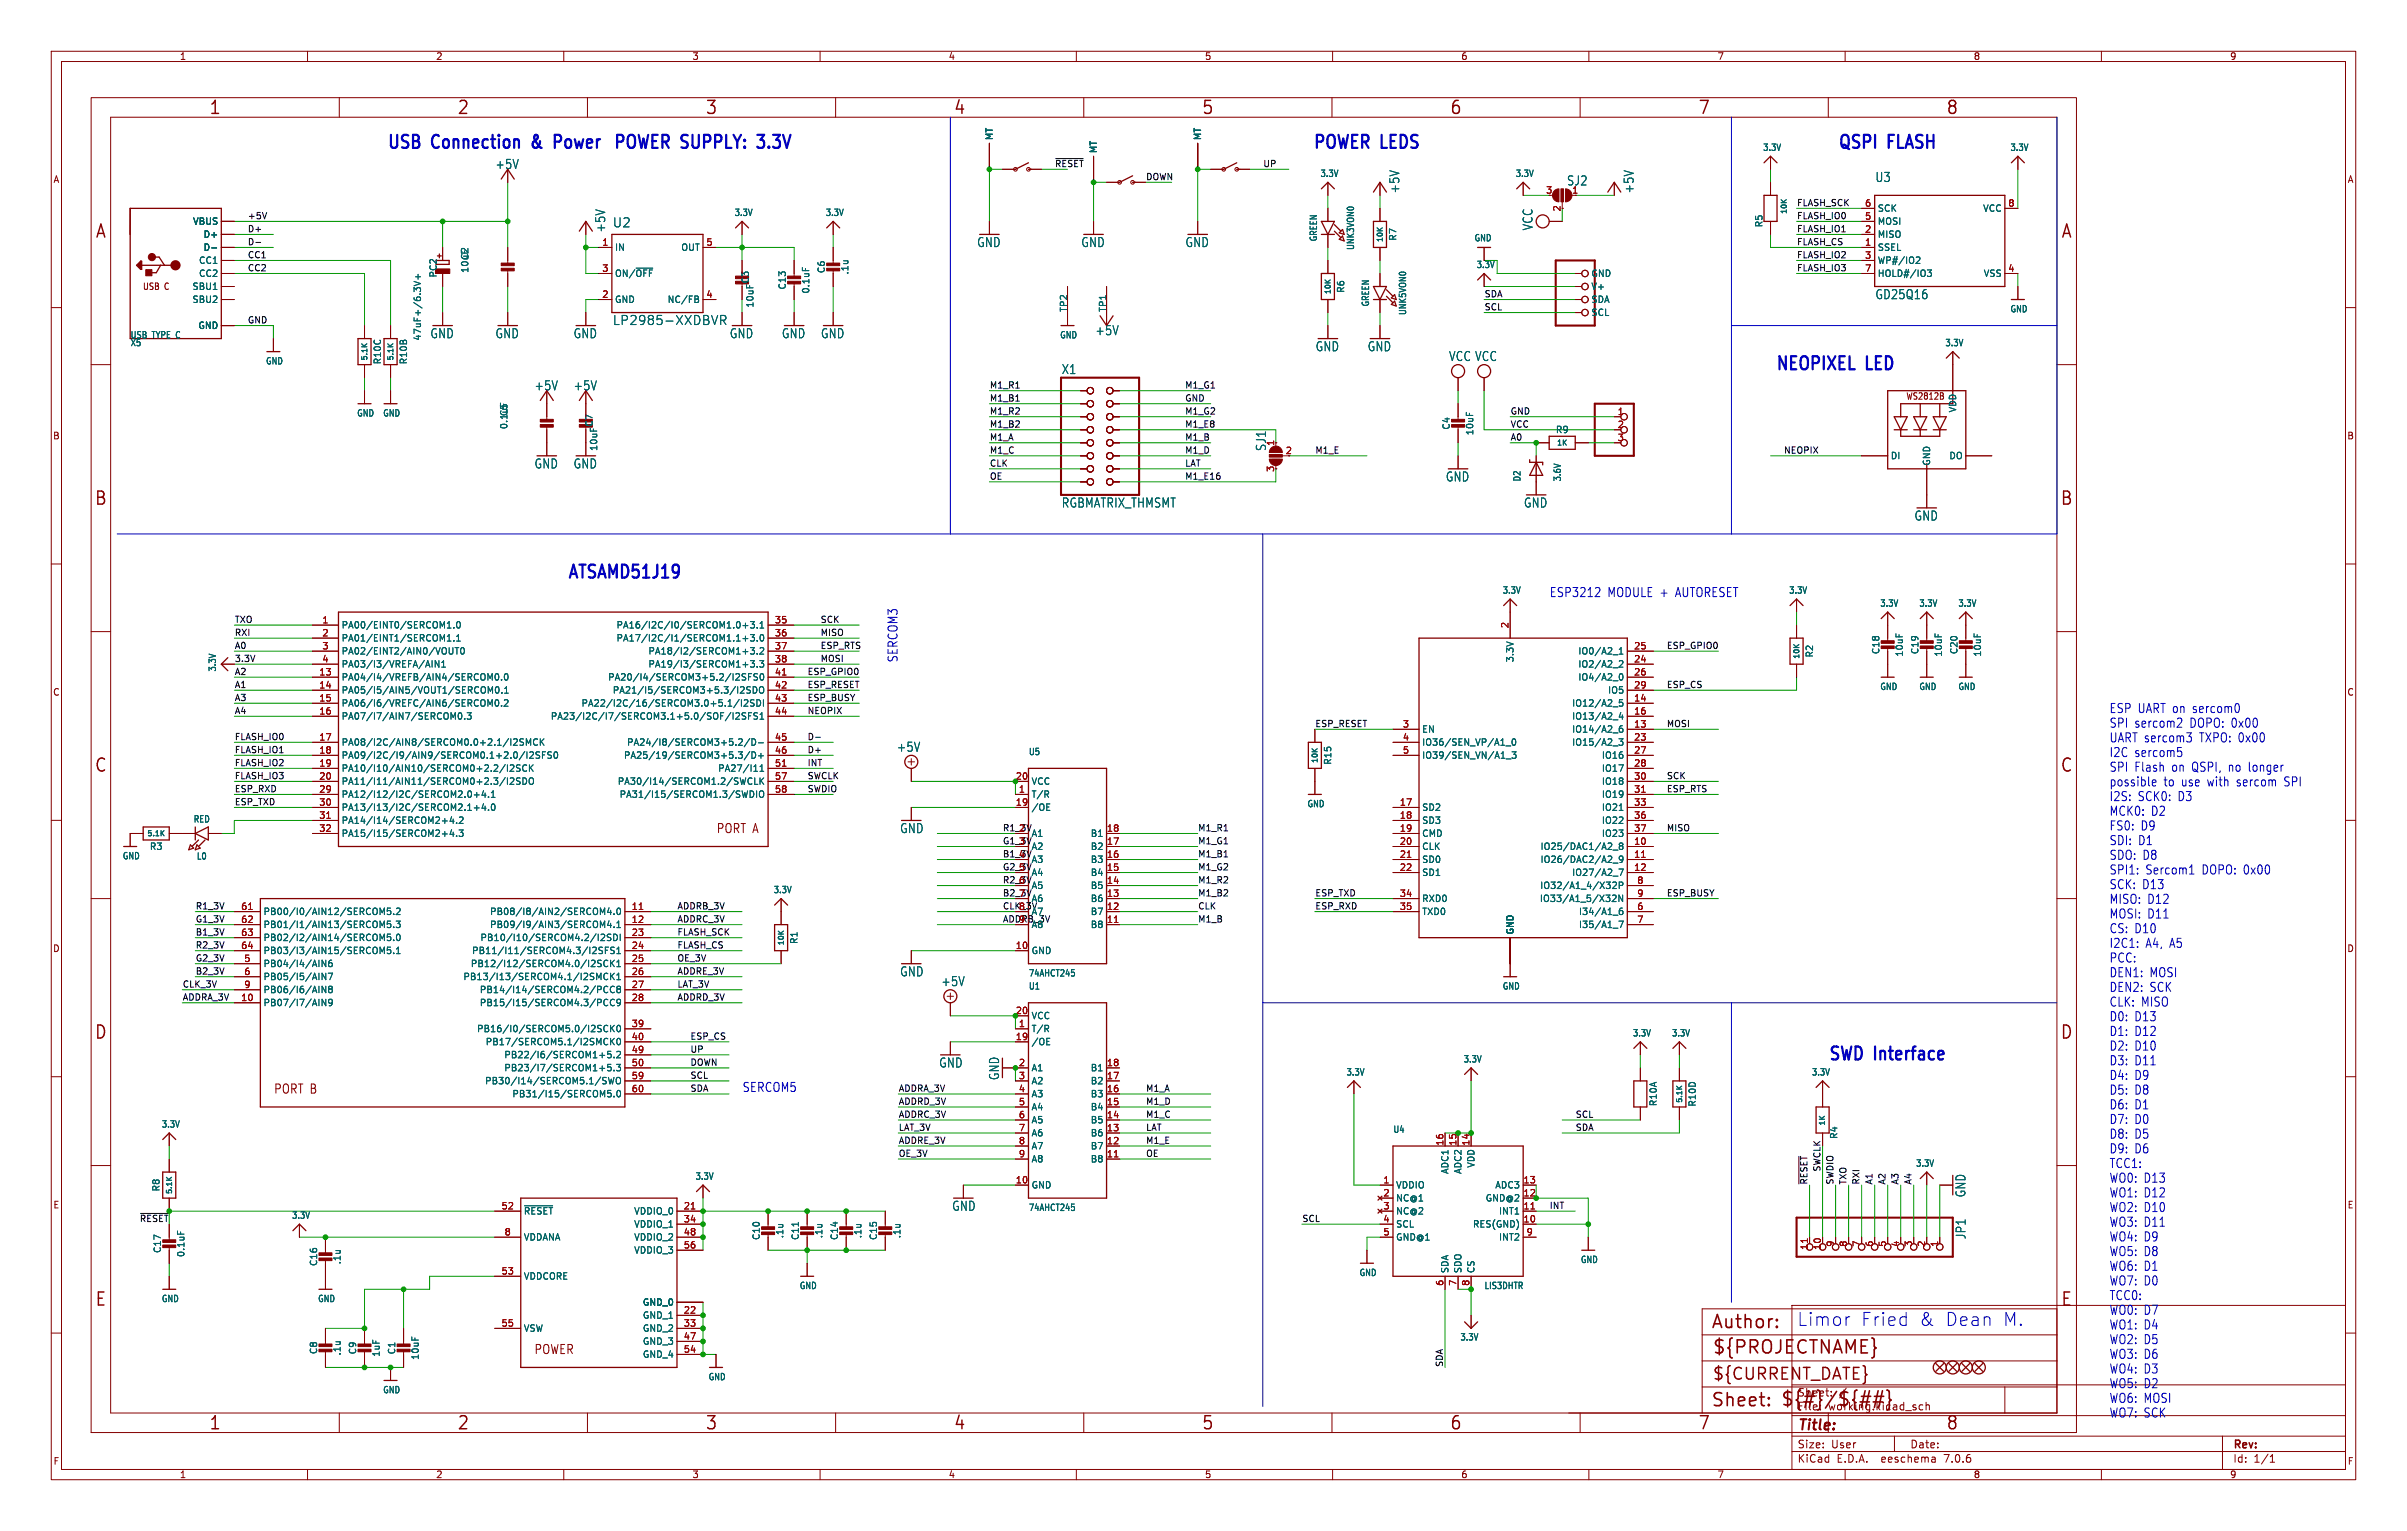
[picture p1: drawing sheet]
<svg xmlns="http://www.w3.org/2000/svg" width="470mm" height="299mm" viewBox="0 0 470 299" stroke-linecap="round" stroke-linejoin="round" font-family="sans-serif">
<defs><g id="words">
<g font-size="3.5" fill="#840000">
<text x="40.7" y="22.7">1</text>
<text x="89.1" y="22.7">2</text>
<text x="137.5" y="22.7">3</text>
<text x="186" y="22.7">4</text>
<text x="234.4" y="22.7">5</text>
<text x="282.8" y="22.7">6</text>
<text x="331.2" y="22.7">7</text>
<text x="379.6" y="22.7">8</text>
<text x="18.5" y="46.8">A</text>
<text x="402" y="46.8">A</text>
<text x="18.3" y="98.9">B</text>
<text x="401.9" y="98.9">B</text>
<text x="18.3" y="150.9">C</text>
<text x="401.9" y="150.9">C</text>
<text x="18.3" y="203">D</text>
<text x="401.9" y="203">D</text>
<text x="18.5" y="255.1">E</text>
<text x="402" y="255.1">E</text>
<text x="333.8" y="259.5">Author:</text>
<text x="334" y="264.5">${PROJECTNAME}</text>
<text x="333.8" y="274.7">Sheet:</text>
<text x="347.3" y="274.6">${#}/${##}</text>
<text x="40.7" y="279.2">1</text>
<text x="89.1" y="279.2">2</text>
<text x="137.5" y="279.2">3</text>
<text x="186" y="279.2">4</text>
<text x="234.4" y="279.2">5</text>
<text x="282.8" y="279.2">6</text>
<text x="331.2" y="279.2">7</text>
<text x="379.6" y="279.2">8</text>
</g>
<g font-size="3.5" fill="#0000c2">
<text x="75.3" y="29.6">USB</text>
<text x="84.3" y="29.6">Connection</text>
<text x="104.7" y="29.6">&amp;</text>
<text x="109.9" y="29.6">PowerPOWER SUPPLY:</text>
<text x="148.7" y="29.6">3.3V</text>
<text x="256" y="29.6">POWER LEDS</text>
<text x="358.4" y="29.6">QSPI</text>
<text x="368.4" y="29.6">FLASH</text>
<text x="346.2" y="72.8">NEOPIXEL</text>
<text x="364.2" y="72.8">LED</text>
<text x="110.5" y="113.4">ATSAMD51J19</text>
<text x="356.6" y="207.4">SWD Interface</text>
<text x="350.5" y="258.8">Limor</text>
<text x="362.9" y="258.8">Fried</text>
<text x="374.2" y="258.8">&amp;</text>
<text x="379.3" y="258.8">Dean</text>
<text x="390.5" y="258.8">M.</text>
</g>
<text font-size="3.2" fill="#840000" x="334" y="269.5">${CURRENT_DATE}</text>
<text font-size="2.8" fill="#840000" x="350.6" y="279.5">Title:</text>
<g font-size="2.5" fill="#006464">
<text x="96.6" y="33.2">+5V</text>
<text x="365.8" y="35.7">U3</text>
<text x="273.2" y="37.8" transform="rotate(-90 273.2 37.8)">+5V</text>
<text x="305.6" y="36.4">SJ2</text>
<text x="319" y="37.8" transform="rotate(-90 319 37.8)">+5V</text>
<text x="118.3" y="45.5" transform="rotate(-90 118.3 45.5)">+5V</text>
<text x="119.5" y="44.6">U2</text>
<text x="299.2" y="45" transform="rotate(-90 299.2 45)">VCC</text>
<text x="190.6" y="48.4">GND</text>
<text x="210.9" y="48.4">GND</text>
<text x="231.2" y="48.4">GND</text>
<text x="365.8" y="58.6">GD25Q16</text>
<text x="119.5" y="63.6">LP2985-XXDBVR</text>
<text x="213.6" y="65.6">+5V</text>
<text x="83.9" y="66.2">GND</text>
<text x="96.6" y="66.2">GND</text>
<text x="111.8" y="66.2">GND</text>
<text x="142.3" y="66.2">GND</text>
<text x="152.5" y="66.2">GND</text>
<text x="160.1" y="66.2">GND</text>
<text x="256.6" y="68.7">GND</text>
<text x="266.8" y="68.7">GND</text>
<text x="282.6" y="70.6">VCC VCC</text>
<text x="104.2" y="76.3">+5V</text>
<text x="111.8" y="76.3">+5V</text>
<text x="207.1" y="73.2">X1</text>
<text x="247.2" y="88.1" transform="rotate(-90 247.2 88.1)">SJ1</text>
<text x="104.2" y="91.6">GND</text>
<text x="111.8" y="91.6">GND</text>
<text x="282" y="94.1">GND</text>
<text x="207.1" y="99.2">RGBMATRIX_THMSMT</text>
<text x="297.2" y="99.2">GND</text>
<text x="373.4" y="101.7">GND</text>
<text x="174.9" y="146.8">+5V</text>
<text x="175.5" y="162.7">GND</text>
<text x="175.5" y="190.6">GND</text>
<text x="183.6" y="192.5">+5V</text>
<text x="183.1" y="208.4">GND</text>
<text x="195.1" y="210.8" transform="rotate(-90 195.1 210.8)">GND</text>
<text x="383.7" y="233.6" transform="rotate(-90 383.7 233.6)">GND</text>
<text x="185.7" y="236.4">GND</text>
<text x="383.7" y="241.8" transform="rotate(-90 383.7 241.8)">JP1</text>
</g>
<g font-size="2.5" fill="#0000c2">
<text x="302.3" y="116.6">ESP3212</text>
<text x="313.6" y="116.6">MODULE +</text>
<text x="327.1" y="116.6">AUTORESET</text>
<text x="175.3" y="129.3" transform="rotate(-90 175.3 129.3)">SERCOM3</text>
<text x="411.5" y="139.2">ESP UART on sercom0</text>
<text x="411.5" y="142.1">SPI sercom2</text>
<text x="427.3" y="142.1">DOPO: 0x00</text>
<text x="411.5" y="144.9">UART sercom3</text>
<text x="411.5" y="147.8">I2C sercom5</text>
<text x="429.2" y="144.9">TXPO: 0x00</text>
<text x="411.5" y="150.7">SPI Flash</text>
<text x="411.5" y="153.5">possible</text>
<text x="422.1" y="153.5">to</text>
<text x="423.8" y="150.7">on QSPI, no longer</text>
<text x="425.7" y="153.5">use</text>
<text x="430.9" y="153.5">with</text>
<text x="436.7" y="153.5">sercom</text>
<text x="446.2" y="153.5">SPI</text>
<text x="411.5" y="156.4">I2S:</text>
<text x="411.5" y="159.2">MCK0:</text>
<text x="417.1" y="156.4">SCK0:</text>
<text x="419.7" y="159.2">D2</text>
<text x="425" y="156.4">D3</text>
<text x="411.5" y="162.1">FS0:</text>
<text x="411.5" y="165">SDI: D1</text>
<text x="411.5" y="167.8">SDO: D8</text>
<text x="417.7" y="162.1">D9</text>
<text x="411.5" y="170.7">SPI1:</text>
<text x="411.5" y="173.6">SCK: D13</text>
<text x="418.6" y="170.7">Sercom1</text>
<text x="429.7" y="170.7">DOPO: 0x00</text>
<text x="411.5" y="176.4">MISO: D12</text>
<text x="411.5" y="179.3">MOSI: D11</text>
<text x="411.5" y="182.1">CS: D10</text>
<text x="411.5" y="185">I2C1:</text>
<text x="418.6" y="185">A4, A5</text>
<text x="411.5" y="187.9">PCC:</text>
<text x="411.5" y="190.7">DEN1: MOSI</text>
<text x="411.5" y="193.6">DEN2: SCK</text>
<text x="411.5" y="196.5">CLK: MISO</text>
<text x="411.5" y="199.3">D0: D13</text>
<text x="411.5" y="202.2">D1: D12</text>
<text x="411.5" y="205">D2: D10</text>
<text x="411.5" y="207.9">D3: D11</text>
<text x="144.8" y="213.1">SERCOM5</text>
<text x="411.5" y="210.8">D4: D9</text>
<text x="411.5" y="213.6">D5: D8</text>
<text x="411.5" y="216.5">D6: D1</text>
<text x="411.5" y="219.4">D7: D0</text>
<text x="411.5" y="222.2">D8: D5</text>
<text x="411.5" y="225.1">D9: D6</text>
<text x="411.5" y="227.9">TCC1:</text>
<text x="411.5" y="230.8">WO0: D13</text>
<text x="411.5" y="233.7">WO1: D12</text>
<text x="411.5" y="236.5">WO2: D10</text>
<text x="411.5" y="239.4">WO3: D11</text>
<text x="411.5" y="242.3">WO4: D9</text>
<text x="411.5" y="245.1">WO5: D8</text>
<text x="411.5" y="248">WO6: D1</text>
<text x="411.5" y="250.8">WO7: D0</text>
<text x="411.5" y="253.7">TCC0:</text>
<text x="411.5" y="256.6">WO0: D7</text>
<text x="411.5" y="259.4">WO1: D4</text>
<text x="411.5" y="262.3">WO2: D5</text>
<text x="411.5" y="265.2">WO3: D6</text>
<text x="411.5" y="268">WO4: D3</text>
<text x="411.5" y="270.9">WO5: D2</text>
<text x="411.5" y="273.7">WO6: MOSI</text>
<text x="411.5" y="276.6">WO7: SCK</text>
</g>
<g font-size="2.5" fill="#840000">
<text x="139.7" y="162.8">PORT A</text>
<text x="53.3" y="213.6">PORT B</text>
<text x="104.1" y="264.4">POWER</text>
</g>
<g font-size="2.1" fill="#840000">
<text x="350.6" y="275.3">File:</text>
<text x="350.6" y="272.6">Sheet:</text>
<text x="356.7" y="275.3">working.kicad_sch</text>
<text x="358.8" y="272.6">/</text>
<text x="350.6" y="285.5">KiCad</text>
<text x="350.6" y="282.7">Size:</text>
<text x="357.3" y="282.7">User</text>
<text x="358.3" y="285.5">E.D.A.</text>
<text x="367.2" y="285.5">eeschema</text>
<text x="372.6" y="282.7">Date:</text>
<text x="379.6" y="285.5">7.0.6</text>
<text x="435.6" y="282.9">Rev:</text>
<text x="435.6" y="285.5">Id:</text>
<text x="439.7" y="285.5">1/1</text>
</g>
<g font-size="1.8" fill="#840000">
<text x="35" y="11.9">1</text>
<text x="85" y="11.9">2</text>
<text x="135" y="11.9">3</text>
<text x="185" y="11.9">4</text>
<text x="235" y="11.9">5</text>
<text x="285" y="11.9">6</text>
<text x="335" y="11.9">7</text>
<text x="385" y="11.9">8</text>
<text x="435" y="11.9">9</text>
<text x="10.3" y="35.9">A</text>
<text x="458" y="35.9">A</text>
<text x="27.8" y="56.7">USB C</text>
<text x="371.8" y="78.1">WS2812B</text>
<text x="10.3" y="85.9">B</text>
<text x="457.9" y="85.9">B</text>
<text x="10.3" y="135.9">C</text>
<text x="457.9" y="135.9">C</text>
<text x="10.3" y="185.9">D</text>
<text x="457.9" y="185.9">D</text>
<text x="10.3" y="235.9">E</text>
<text x="457.9" y="235.9">E</text>
<text x="10.3" y="285.9">F</text>
<text x="458" y="285.9">F</text>
<text x="35" y="288.5">1</text>
<text x="85" y="288.5">2</text>
<text x="135" y="288.5">3</text>
<text x="185" y="288.5">4</text>
<text x="235" y="288.5">5</text>
<text x="285" y="288.5">6</text>
<text x="335" y="288.5">7</text>
<text x="385" y="288.5">8</text>
<text x="435" y="288.5">9</text>
</g>
<g font-size="1.8" fill="#006464">
<text x="193.9" y="27.4" transform="rotate(-90 193.9 27.4)">MT</text>
<text x="214.2" y="30" transform="rotate(-90 214.2 30)">MT</text>
<text x="234.5" y="27.4" transform="rotate(-90 234.5 27.4)">MT</text>
<text x="343.9" y="29.6">3.3V</text>
<text x="392.2" y="29.6">3.3V</text>
<text x="257.5" y="34.7">3.3V</text>
<text x="295.6" y="34.7">3.3V</text>
<text x="366.3" y="41.5">SCK</text>
<text x="386.8" y="41.5">VCC</text>
<text x="37.6" y="44">VBUS</text>
<text x="39.6" y="46.6">D+</text>
<text x="143.2" y="42.3">3.3V</text>
<text x="161" y="42.3">3.3V</text>
<text x="257.1" y="47.2" transform="rotate(-90 257.1 47.2)">GREEN</text>
<text x="272.6" y="47.1" transform="rotate(-90 272.6 47.1)">R7</text>
<text x="287.6" y="47.3">GND</text>
<text x="344.1" y="44.4" transform="rotate(-90 344.1 44.4)">R5</text>
<text x="366.3" y="46.6">MISO</text>
<text x="366.3" y="44">MOSI</text>
<text x="38.7" y="51.7">CC1</text>
<text x="39.6" y="49.1">D-</text>
<text x="91.6" y="53.3" transform="rotate(-90 91.6 53.3)">10uF</text>
<text x="91.6" y="50.8" transform="rotate(-90 91.6 50.8)">C2</text>
<text x="119.9" y="49.1">IN</text>
<text x="132.8" y="49.1">OUT</text>
<text x="161.1" y="53.4" transform="rotate(-90 161.1 53.4)">C6</text>
<text x="165.7" y="53.6" transform="rotate(-90 165.7 53.6)">.1u</text>
<text x="264.4" y="48.9" transform="rotate(-90 264.4 48.9)">UNK3VON0</text>
<text x="288" y="52.5">3.3V</text>
<text x="366.3" y="49.1">SSEL</text>
<text x="366.3" y="51.7">WP#/IO2</text>
<text x="37.4" y="56.7">SBU1</text>
<text x="37.4" y="59.3">SBU2</text>
<text x="38.7" y="54.2">CC2</text>
<text x="85.4" y="54.2" transform="rotate(-90 85.4 54.2)">PC2</text>
<text x="119.9" y="59.3">GND</text>
<text x="119.9" y="54.2">ON/~{OFF}</text>
<text x="130.2" y="59.3">NC/FB</text>
<text x="146.3" y="55.4" transform="rotate(-90 146.3 55.4)">C3</text>
<text x="153.5" y="56.6" transform="rotate(-90 153.5 56.6)">C13</text>
<text x="158.1" y="57.4" transform="rotate(-90 158.1 57.4)">0.1uF</text>
<text x="262.5" y="57.2" transform="rotate(-90 262.5 57.2)">R6</text>
<text x="267.3" y="59.9" transform="rotate(-90 267.3 59.9)">GREEN</text>
<text x="310.4" y="54.2">GND</text>
<text x="310.4" y="56.7">V+</text>
<text x="310.4" y="59.3">SDA</text>
<text x="366.3" y="54.2">HOLD#/IO3</text>
<text x="386.9" y="54.2">VSS</text>
<text x="38.6" y="64.4">GND</text>
<text x="147.2" y="60.1" transform="rotate(-90 147.2 60.1)">10uF</text>
<text x="208.4" y="61" transform="rotate(-90 208.4 61)">TP2</text>
<text x="216" y="61" transform="rotate(-90 216 61)">TP1</text>
<text x="274.5" y="61.6" transform="rotate(-90 274.5 61.6)">UNK5VON0</text>
<text x="310.4" y="61.8">SCL</text>
<text x="392.2" y="61.1">GND</text>
<text x="25.4" y="67.7">X5</text>
<text x="25.4" y="66.2">USB TYPE C</text>
<text x="51.8" y="71.3">GND</text>
<text x="74.5" y="71.2" transform="rotate(-90 74.5 71.2)">R10C</text>
<text x="79.6" y="71.2" transform="rotate(-90 79.6 71.2)">R10B</text>
<text x="82.3" y="66.5" transform="rotate(-90 82.3 66.5)">47uF+/6.3V+</text>
<text x="206.7" y="66.2">GND</text>
<text x="379.5" y="67.7">3.3V</text>
<text x="69.6" y="81.4">GND</text>
<text x="74.6" y="81.4">GND</text>
<text x="99.2" y="83.8" transform="rotate(-90 99.2 83.8)">0.1uF</text>
<text x="99.2" y="81.3" transform="rotate(-90 99.2 81.3)">C5</text>
<text x="115.8" y="83.3" transform="rotate(-90 115.8 83.3)">C7</text>
<text x="283.1" y="83.9" transform="rotate(-90 283.1 83.9)">C4</text>
<text x="381.9" y="80.5" transform="rotate(-90 381.9 80.5)">VDD</text>
<text x="116.7" y="88.1" transform="rotate(-90 116.7 88.1)">10uF</text>
<text x="287.6" y="85" transform="rotate(-90 287.6 85)">10uF</text>
<text x="303.5" y="84.7">R9</text>
<text x="368.8" y="89.8">DI</text>
<text x="380.2" y="89.8">DO</text>
<text x="296.9" y="94" transform="rotate(-90 296.9 94)">D2</text>
<text x="304.7" y="94" transform="rotate(-90 304.7 94)">3.6V</text>
<text x="376.8" y="90.9" transform="rotate(-90 376.8 90.9)">GND</text>
<text x="293.1" y="116">3.3V</text>
<text x="349" y="116">3.3V</text>
<text x="366.8" y="118.5">3.3V</text>
<text x="374.4" y="118.5">3.3V</text>
<text x="382" y="118.5">3.3V</text>
<text x="66.5" y="122.8">PA00/EINT0/SERCOM1.0</text>
<text x="66.5" y="125.3">PA01/EINT1/SERCOM1.1</text>
<text x="120.2" y="122.8">PA16/I2C/I0/SERCOM1.0+3.1</text>
<text x="120.2" y="125.3">PA17/I2C/I1/SERCOM1.1+3.0</text>
<text x="42.3" y="131.1" transform="rotate(-90 42.3 131.1)">3.3V</text>
<text x="66.5" y="127.9">PA02/EINT2/AIN0/VOUT0</text>
<text x="66.5" y="130.4">PA03/I3/VREFA/AIN1</text>
<text x="126.4" y="127.9">PA18/I2/SERCOM1+3.2</text>
<text x="126.4" y="130.4">PA19/I3/SERCOM1+3.3</text>
<text x="295.5" y="129.3" transform="rotate(-90 295.5 129.3)">3.3V</text>
<text x="307.8" y="130.4">IO2/A2_2</text>
<text x="307.8" y="127.9">IO0/A2_1</text>
<text x="353.9" y="128.3" transform="rotate(-90 353.9 128.3)">R2</text>
<text x="366.9" y="127.7" transform="rotate(-90 366.9 127.7)">C18</text>
<text x="371.5" y="128.2" transform="rotate(-90 371.5 128.2)">10uF</text>
<text x="374.5" y="127.7" transform="rotate(-90 374.5 127.7)">C19</text>
<text x="379.1" y="128.2" transform="rotate(-90 379.1 128.2)">10uF</text>
<text x="382.1" y="127.7" transform="rotate(-90 382.1 127.7)">C20</text>
<text x="386.7" y="128.2" transform="rotate(-90 386.7 128.2)">10uF</text>
<text x="66.5" y="132.9">PA04/I4/VREFB/AIN4/SERCOM0.0</text>
<text x="66.5" y="135.5">PA05/I5/AIN5/VOUT1/SERCOM0.1</text>
<text x="118.5" y="132.9">PA20/I4/SERCOM3+5.2/I2SFS0</text>
<text x="119.5" y="135.5">PA21/I5/SERCOM3+5.3/I2SDO</text>
<text x="307.8" y="132.9">IO4/A2_0</text>
<text x="313.6" y="135.5">IO5</text>
<text x="366.8" y="134.8">GND</text>
<text x="374.4" y="134.8">GND</text>
<text x="382" y="134.8">GND</text>
<text x="66.5" y="138">PA06/I6/VREFC/AIN6/SERCOM0.2</text>
<text x="66.5" y="140.6">PA07/I7/AIN7/SERCOM0.3</text>
<text x="107.4" y="140.6">PA23/I2C/I7/SERCOM3.1+5.0/SOF/I2SFS1</text>
<text x="113.3" y="138">PA22/I2C/16/SERCOM3.0+5.1/I2SDI</text>
<text x="277.4" y="143.1">EN</text>
<text x="306.6" y="143.1">IO14/A2_6</text>
<text x="306.6" y="138">IO12/A2_5</text>
<text x="306.6" y="140.6">IO13/A2_4</text>
<text x="66.5" y="145.6">PA08/I2C/AIN8/SERCOM0.0+2.1/I2SMCK</text>
<text x="66.5" y="148.2">PA09/I2C/I9/AIN9/SERCOM0.1+2.0/I2SFS0</text>
<text x="121.6" y="148.2">PA25/19/SERCOM3+5.3/D+</text>
<text x="122.2" y="145.6">PA24/I8/SERCOM3+5.2/D-</text>
<text x="200.6" y="147.5">U5</text>
<text x="259.9" y="149.3" transform="rotate(-90 259.9 149.3)">R15</text>
<text x="277.4" y="145.6">IO36/SEN_VP/A1_0</text>
<text x="277.4" y="148.2">IO39/SEN_VN/A1_3</text>
<text x="306.6" y="145.6">IO15/A2_3</text>
<text x="312.4" y="148.2">IO16</text>
<text x="66.5" y="150.7">PA10/I10/AIN10/SERCOM0+2.2/I2SCK</text>
<text x="66.5" y="153.3">PA11/I11/AIN11/SERCOM0+2.3/I2SDO</text>
<text x="66.5" y="155.8">PA12/I12/I2C/SERCOM2.0+4.1</text>
<text x="120.4" y="153.3">PA30/I14/SERCOM1.2/SWCLK</text>
<text x="120.8" y="155.8">PA31/I15/SERCOM1.3/SWDIO</text>
<text x="140" y="150.7">PA27/I11</text>
<text x="201.2" y="155.8">T/R</text>
<text x="201.2" y="153.3">VCC</text>
<text x="312.4" y="150.7">IO17</text>
<text x="312.4" y="153.3">IO18</text>
<text x="312.4" y="155.8">IO19</text>
<text x="37.7" y="160.6">RED</text>
<text x="66.5" y="158.3">PA13/I13/I2C/SERCOM2.1+4.0</text>
<text x="66.5" y="160.9">PA14/I14/SERCOM2+4.2</text>
<text x="201.2" y="158.3">/OE</text>
<text x="255" y="157.6">GND</text>
<text x="277.4" y="158.3">SD2</text>
<text x="277.4" y="160.9">SD3</text>
<text x="312.4" y="158.3">IO21</text>
<text x="312.4" y="160.9">IO22</text>
<text x="23.8" y="167.8">GND</text>
<text x="29.1" y="166">R3</text>
<text x="38.3" y="167.9">L0</text>
<text x="66.5" y="163.4">PA15/I15/SERCOM2+4.3</text>
<text x="201.2" y="163.4">A1</text>
<text x="201.2" y="166">A2</text>
<text x="212.7" y="166">B2</text>
<text x="212.7" y="163.4">B1</text>
<text x="277.4" y="163.4">CMD</text>
<text x="277.4" y="166">CLK</text>
<text x="300.5" y="166">IO25/DAC1/A2_8</text>
<text x="312.4" y="163.4">IO23</text>
<text x="201.2" y="168.5">A3</text>
<text x="201.2" y="171">A4</text>
<text x="201.2" y="173.6">A5</text>
<text x="212.7" y="173.6">B5</text>
<text x="212.7" y="171">B4</text>
<text x="212.7" y="168.5">B3</text>
<text x="277.4" y="168.5">SD0</text>
<text x="277.4" y="171">SD1</text>
<text x="300.4" y="173.6">IO32/A1_4/X32P</text>
<text x="300.5" y="168.5">IO26/DAC2/A2_9</text>
<text x="306.6" y="171">IO27/A2_7</text>
<text x="51.3" y="178.7">PB00/I0/AIN12/SERCOM5.2</text>
<text x="95.5" y="178.7">PB08/I8/AIN2/SERCOM4.0</text>
<text x="150.8" y="174.4">3.3V</text>
<text x="201.2" y="176.1">A6</text>
<text x="201.2" y="178.7">A7</text>
<text x="212.7" y="178.7">B7</text>
<text x="212.7" y="176.1">B6</text>
<text x="277.4" y="176.1">RXD0</text>
<text x="277.4" y="178.7">TXD0</text>
<text x="300.3" y="176.1">IO33/A1_5/X32N</text>
<text x="308" y="178.7">I34/A1_6</text>
<text x="51.3" y="181.2">PB01/I1/AIN13/SERCOM5.3</text>
<text x="51.3" y="183.7">PB02/I2/AIN14/SERCOM5.0</text>
<text x="93.6" y="183.7">PB10/I10/SERCOM4.2/I2SDI</text>
<text x="95.5" y="181.2">PB09/I9/AIN3/SERCOM4.1</text>
<text x="155.8" y="184.2" transform="rotate(-90 155.8 184.2)">R1</text>
<text x="201.2" y="181.2">A8</text>
<text x="212.7" y="181.2">B8</text>
<text x="295.5" y="182.4" transform="rotate(-90 295.5 182.4)">GND</text>
<text x="308" y="181.2">I35/A1_7</text>
<text x="51.3" y="188.8">PB04/I4/AIN6</text>
<text x="51.3" y="191.4">PB05/I5/AIN7</text>
<text x="51.3" y="186.3">PB03/I3/AIN15/SERCOM5.1</text>
<text x="90.3" y="191.4">PB13/I13/SERCOM4.1/I2SMCK1</text>
<text x="91.8" y="188.8">PB12/I12/SERCOM4.0/I2SCK1</text>
<text x="92" y="186.3">PB11/I11/SERCOM4.3/I2SFS1</text>
<text x="200.6" y="190.7">74AHCT245</text>
<text x="201.2" y="186.3">GND</text>
<text x="51.3" y="196.4">PB07/I7/AIN9</text>
<text x="51.3" y="193.9">PB06/I6/AIN8</text>
<text x="93.5" y="193.9">PB14/I14/SERCOM4.2/PCC8</text>
<text x="93.5" y="196.4">PB15/I15/SERCOM4.3/PCC9</text>
<text x="200.6" y="193.2">U1</text>
<text x="293.1" y="193.2">GND</text>
<text x="93" y="201.5">PB16/I0/SERCOM5.0/I2SCK0</text>
<text x="201.2" y="201.5">T/R</text>
<text x="201.2" y="199">VCC</text>
<text x="318.5" y="202.4">3.3V</text>
<text x="326.1" y="202.4">3.3V</text>
<text x="94.7" y="204.1">PB17/SERCOM5.1/I2SMCK0</text>
<text x="98.3" y="206.6">PB22/I6/SERCOM1+5.2</text>
<text x="98.3" y="209.1">PB23/I7/SERCOM1+5.3</text>
<text x="201.2" y="204.1">/OE</text>
<text x="201.2" y="209.1">A1</text>
<text x="212.7" y="209.1">B1</text>
<text x="262.6" y="210">3.3V</text>
<text x="285.5" y="207.4">3.3V</text>
<text x="353.4" y="210">3.3V</text>
<text x="94.5" y="211.7">PB30/I14/SERCOM5.1/SWO</text>
<text x="99.9" y="214.2">PB31/I15/SERCOM5.0</text>
<text x="201.2" y="211.7">A2</text>
<text x="201.2" y="214.2">A3</text>
<text x="212.7" y="214.2">B3</text>
<text x="212.7" y="211.7">B2</text>
<text x="323.4" y="215.9" transform="rotate(-90 323.4 215.9)">R10A</text>
<text x="331.1" y="215.9" transform="rotate(-90 331.1 215.9)">R10D</text>
<text x="31.5" y="220.1">3.3V</text>
<text x="201.2" y="216.8">A4</text>
<text x="201.2" y="219.3">A5</text>
<text x="201.2" y="221.8">A6</text>
<text x="212.7" y="221.8">B6</text>
<text x="212.7" y="219.3">B5</text>
<text x="212.7" y="216.8">B4</text>
<text x="271.8" y="221.1">U4</text>
<text x="201.2" y="224.4">A7</text>
<text x="201.2" y="226.9">A8</text>
<text x="212.7" y="226.9">B8</text>
<text x="212.7" y="224.4">B7</text>
<text x="287.9" y="227.9" transform="rotate(-90 287.9 227.9)">VDD</text>
<text x="358.7" y="222.2" transform="rotate(-90 358.7 222.2)">R4</text>
<text x="373.7" y="227.8">3.3V</text>
<text x="31.3" y="232.5" transform="rotate(-90 31.3 232.5)">R8</text>
<text x="135.6" y="230.3">3.3V</text>
<text x="201.2" y="232">GND</text>
<text x="272.3" y="232">VDDIO</text>
<text x="282.8" y="229.1" transform="rotate(-90 282.8 229.1)">ADC1</text>
<text x="285.3" y="229.1" transform="rotate(-90 285.3 229.1)">ADC2</text>
<text x="291.6" y="232">ADC3</text>
<text x="56.9" y="237.9">3.3V</text>
<text x="102.1" y="237.1">~{RESET}</text>
<text x="123.6" y="237.1">VDDIO_0</text>
<text x="123.6" y="239.6">VDDIO_1</text>
<text x="200.6" y="236.4">74AHCT245</text>
<text x="272.3" y="234.5">NC@1</text>
<text x="272.3" y="237.1">NC@2</text>
<text x="272.3" y="239.6">SCL</text>
<text x="287.3" y="239.6">RES(GND)</text>
<text x="289.8" y="234.5">GND@2</text>
<text x="292.4" y="237.1">INT1</text>
<text x="31.6" y="244.5" transform="rotate(-90 31.6 244.5)">C17</text>
<text x="36.2" y="245.3" transform="rotate(-90 36.2 245.3)">0.1uF</text>
<text x="102.1" y="242.2">VDDANA</text>
<text x="123.6" y="242.2">VDDIO_2</text>
<text x="123.6" y="244.7">VDDIO_3</text>
<text x="148.4" y="242" transform="rotate(-90 148.4 242)">C10</text>
<text x="153" y="241.6" transform="rotate(-90 153 241.6)">.1u</text>
<text x="156.1" y="242" transform="rotate(-90 156.1 242)">C11</text>
<text x="160.6" y="241.6" transform="rotate(-90 160.6 241.6)">.1u</text>
<text x="163.7" y="242" transform="rotate(-90 163.7 242)">C14</text>
<text x="168.3" y="241.6" transform="rotate(-90 168.3 241.6)">.1u</text>
<text x="171.3" y="242" transform="rotate(-90 171.3 242)">C15</text>
<text x="175.9" y="241.6" transform="rotate(-90 175.9 241.6)">.1u</text>
<text x="272.3" y="242.2">GND@1</text>
<text x="292.4" y="242.2">INT2</text>
<text x="62.1" y="247" transform="rotate(-90 62.1 247)">C16</text>
<text x="66.7" y="246.7" transform="rotate(-90 66.7 246.7)">.1u</text>
<text x="102.1" y="249.8">VDDCORE</text>
<text x="155.9" y="251.6">GND</text>
<text x="265.2" y="249.1">GND</text>
<text x="282.8" y="248.4" transform="rotate(-90 282.8 248.4)">SDA</text>
<text x="285.3" y="248.4" transform="rotate(-90 285.3 248.4)">SDO</text>
<text x="287.9" y="248.4" transform="rotate(-90 287.9 248.4)">CS</text>
<text x="289.5" y="251.6">LIS3DHTR</text>
<text x="308.3" y="246.5">GND</text>
<text x="31.5" y="254.2">GND</text>
<text x="61.9" y="254.2">GND</text>
<text x="125.3" y="257.4">GND_1</text>
<text x="125.3" y="254.9">GND_0</text>
<text x="102.1" y="259.9">VSW</text>
<text x="125.3" y="259.9">GND_2</text>
<text x="125.3" y="262.5">GND_3</text>
<text x="284.8" y="261.7">3.3V</text>
<text x="62.1" y="264.2" transform="rotate(-90 62.1 264.2)">C8</text>
<text x="66.7" y="264.5" transform="rotate(-90 66.7 264.5)">.1u</text>
<text x="69.7" y="264.3" transform="rotate(-90 69.7 264.3)">C9</text>
<text x="74.3" y="264.7" transform="rotate(-90 74.3 264.7)">1uF</text>
<text x="77.3" y="264.3" transform="rotate(-90 77.3 264.3)">C1</text>
<text x="81.9" y="265.3" transform="rotate(-90 81.9 265.3)">10uF</text>
<text x="125.3" y="265">GND_4</text>
<text x="138.1" y="269.4">GND</text>
<text x="74.6" y="271.9">GND</text>
</g>
<g font-size="1.8" fill="#a90000">
<text x="301.6" y="37.8">3</text>
<text x="304.5" y="41.3" transform="rotate(-90 304.5 41.3)">2</text>
<text x="306.6" y="37.8">1</text>
<text x="363.8" y="40.4">6</text>
<text x="391.7" y="40.4">8</text>
<text x="363.8" y="45.5">2</text>
<text x="363.8" y="42.9">5</text>
<text x="117.4" y="48">1</text>
<text x="117.4" y="53.1">3</text>
<text x="137.7" y="48">5</text>
<text x="363.8" y="48">1</text>
<text x="363.8" y="50.5">3</text>
<text x="363.8" y="53.1">7</text>
<text x="391.7" y="53.1">4</text>
<text x="117.4" y="58.2">2</text>
<text x="137.7" y="58.2">4</text>
<text x="315.5" y="81">1</text>
<text x="315.5" y="83.6">2</text>
<text x="248.7" y="87.1" transform="rotate(-90 248.7 87.1)">1</text>
<text x="250.8" y="88.6">2</text>
<text x="315.5" y="86.1">3</text>
<text x="248.7" y="92.1" transform="rotate(-90 248.7 92.1)">3</text>
<text x="62.8" y="121.7">1</text>
<text x="62.8" y="124.2">2</text>
<text x="151.1" y="121.7">35</text>
<text x="151.1" y="124.2">36</text>
<text x="294.4" y="122.6" transform="rotate(-90 294.4 122.6)">2</text>
<text x="62.2" y="131.8">13</text>
<text x="62.8" y="126.7">3</text>
<text x="62.8" y="129.3">4</text>
<text x="151.1" y="126.7">37</text>
<text x="151.1" y="129.3">38</text>
<text x="151.1" y="131.8">41</text>
<text x="318.7" y="129.3">24</text>
<text x="318.7" y="126.7">25</text>
<text x="318.7" y="131.8">26</text>
<text x="62.2" y="134.4">14</text>
<text x="62.2" y="136.9">15</text>
<text x="151.1" y="134.4">42</text>
<text x="151.1" y="136.9">43</text>
<text x="318.7" y="136.9">14</text>
<text x="318.7" y="134.4">29</text>
<text x="62.2" y="139.4">16</text>
<text x="151.1" y="139.4">44</text>
<text x="273.6" y="142">3</text>
<text x="318.7" y="142">13</text>
<text x="318.7" y="139.4">16</text>
<text x="62.2" y="144.5">17</text>
<text x="62.2" y="147.1">18</text>
<text x="62.2" y="149.6">19</text>
<text x="151.1" y="144.5">45</text>
<text x="151.1" y="147.1">46</text>
<text x="151.1" y="149.6">51</text>
<text x="273.6" y="144.5">4</text>
<text x="273.6" y="147.1">5</text>
<text x="318.7" y="144.5">23</text>
<text x="318.7" y="147.1">27</text>
<text x="318.7" y="149.6">28</text>
<text x="62.2" y="152.1">20</text>
<text x="62.2" y="154.7">29</text>
<text x="151.1" y="152.1">57</text>
<text x="151.1" y="154.7">58</text>
<text x="198.1" y="152.1">20</text>
<text x="198.7" y="154.7">1</text>
<text x="318.7" y="152.1">30</text>
<text x="318.7" y="154.7">31</text>
<text x="62.2" y="157.2">30</text>
<text x="62.2" y="159.8">31</text>
<text x="198.1" y="157.2">19</text>
<text x="273" y="157.2">17</text>
<text x="273" y="159.8">18</text>
<text x="318.7" y="157.2">33</text>
<text x="318.7" y="159.8">36</text>
<text x="62.2" y="162.3">32</text>
<text x="198.7" y="162.3">2</text>
<text x="198.7" y="164.8">3</text>
<text x="198.7" y="167.4">4</text>
<text x="215.9" y="167.4">16</text>
<text x="215.9" y="164.8">17</text>
<text x="215.9" y="162.3">18</text>
<text x="273" y="162.3">19</text>
<text x="273" y="164.8">20</text>
<text x="273" y="167.4">21</text>
<text x="318.7" y="164.8">10</text>
<text x="318.7" y="167.4">11</text>
<text x="318.7" y="162.3">37</text>
<text x="198.7" y="169.9">5</text>
<text x="198.7" y="172.5">6</text>
<text x="215.9" y="172.5">14</text>
<text x="215.9" y="169.9">15</text>
<text x="273" y="169.9">22</text>
<text x="318.7" y="169.9">12</text>
<text x="319.3" y="172.5">8</text>
<text x="46.9" y="177.5">61</text>
<text x="123.1" y="177.5">11</text>
<text x="198.7" y="175">7</text>
<text x="198.7" y="177.5">8</text>
<text x="215.9" y="177.5">12</text>
<text x="215.9" y="175">13</text>
<text x="273" y="175">34</text>
<text x="273" y="177.5">35</text>
<text x="319.3" y="177.5">6</text>
<text x="319.3" y="175">9</text>
<text x="46.9" y="180.1">62</text>
<text x="46.9" y="182.6">63</text>
<text x="46.9" y="185.2">64</text>
<text x="123.1" y="180.1">12</text>
<text x="123.1" y="182.6">23</text>
<text x="123.1" y="185.2">24</text>
<text x="198.1" y="185.2">10</text>
<text x="198.7" y="180.1">9</text>
<text x="215.9" y="180.1">11</text>
<text x="319.3" y="180.1">7</text>
<text x="47.6" y="187.7">5</text>
<text x="47.6" y="190.2">6</text>
<text x="123.1" y="187.7">25</text>
<text x="123.1" y="190.2">26</text>
<text x="46.9" y="195.3">10</text>
<text x="47.6" y="192.8">9</text>
<text x="123.1" y="192.8">27</text>
<text x="123.1" y="195.3">28</text>
<text x="198.1" y="197.9">20</text>
<text x="123.1" y="200.4">39</text>
<text x="123.1" y="202.9">40</text>
<text x="198.1" y="202.9">19</text>
<text x="198.7" y="200.4">1</text>
<text x="123.1" y="205.5">49</text>
<text x="123.1" y="208">50</text>
<text x="198.7" y="208">2</text>
<text x="215.9" y="208">18</text>
<text x="123.1" y="210.6">59</text>
<text x="123.1" y="213.1">60</text>
<text x="198.7" y="210.6">3</text>
<text x="198.7" y="213.1">4</text>
<text x="198.7" y="215.6">5</text>
<text x="215.9" y="215.6">15</text>
<text x="215.9" y="213.1">16</text>
<text x="215.9" y="210.6">17</text>
<text x="198.7" y="218.2">6</text>
<text x="198.7" y="220.7">7</text>
<text x="215.9" y="220.7">13</text>
<text x="215.9" y="218.2">14</text>
<text x="198.7" y="223.3">8</text>
<text x="198.7" y="225.8">9</text>
<text x="215.9" y="225.8">11</text>
<text x="215.9" y="223.3">12</text>
<text x="281.7" y="223.6" transform="rotate(-90 281.7 223.6)">16</text>
<text x="284.2" y="223.6" transform="rotate(-90 284.2 223.6)">15</text>
<text x="286.8" y="223.6" transform="rotate(-90 286.8 223.6)">14</text>
<text x="198.1" y="230.9">10</text>
<text x="269.8" y="230.9">1</text>
<text x="269.8" y="233.4">2</text>
<text x="297.1" y="233.4">12</text>
<text x="297.1" y="230.9">13</text>
<text x="97.7" y="236">52</text>
<text x="133.3" y="236">21</text>
<text x="133.3" y="238.5">34</text>
<text x="269.8" y="236">3</text>
<text x="269.8" y="238.5">4</text>
<text x="297.1" y="238.5">10</text>
<text x="297.1" y="236">11</text>
<text x="98.4" y="241">8</text>
<text x="133.3" y="241">48</text>
<text x="133.3" y="243.6">56</text>
<text x="269.8" y="241">5</text>
<text x="297.7" y="241">9</text>
<text x="352.8" y="243.9" transform="rotate(-90 352.8 243.9)">11</text>
<text x="355.3" y="243.9" transform="rotate(-90 355.3 243.9)">10</text>
<text x="357.9" y="243.3" transform="rotate(-90 357.9 243.3)">9</text>
<text x="360.4" y="243.3" transform="rotate(-90 360.4 243.3)">8</text>
<text x="363" y="243.3" transform="rotate(-90 363 243.3)">7</text>
<text x="365.5" y="243.3" transform="rotate(-90 365.5 243.3)">6</text>
<text x="368" y="243.3" transform="rotate(-90 368 243.3)">5</text>
<text x="370.6" y="243.3" transform="rotate(-90 370.6 243.3)">4</text>
<text x="373.1" y="243.3" transform="rotate(-90 373.1 243.3)">3</text>
<text x="375.7" y="243.3" transform="rotate(-90 375.7 243.3)">2</text>
<text x="378.2" y="243.3" transform="rotate(-90 378.2 243.3)">1</text>
<text x="97.7" y="248.7">53</text>
<text x="281.7" y="250.9" transform="rotate(-90 281.7 250.9)">6</text>
<text x="284.2" y="250.9" transform="rotate(-90 284.2 250.9)">7</text>
<text x="286.8" y="250.9" transform="rotate(-90 286.8 250.9)">8</text>
<text x="133.3" y="256.3">22</text>
<text x="97.7" y="258.8">55</text>
<text x="133.3" y="258.8">33</text>
<text x="133.3" y="261.4">47</text>
<text x="133.3" y="263.9">54</text>
</g>
<g font-size="1.7" fill="#0f0f0f">
<text x="205.7" y="32.7">~{RESET}</text>
<text x="223.5" y="35.2">DOWN</text>
<text x="246.4" y="32.7">UP</text>
<text x="350.5" y="40.3">FLASH_SCK</text>
<text x="48.3" y="47.9">D-</text>
<text x="48.3" y="42.8">+5V</text>
<text x="48.3" y="45.4">D+</text>
<text x="350.5" y="47.9">FLASH_CS</text>
<text x="350.5" y="45.4">FLASH_IO1</text>
<text x="350.5" y="42.8">FLASH_IO0</text>
<text x="48.3" y="53">CC2</text>
<text x="48.3" y="50.5">CC1</text>
<text x="350.5" y="50.5">FLASH_IO2</text>
<text x="350.5" y="53">FLASH_IO3</text>
<text x="289.6" y="58.1">SDA</text>
<text x="48.3" y="63.2">GND</text>
<text x="289.6" y="60.6">SCL</text>
<text x="193" y="75.9">M1_R1</text>
<text x="231.1" y="75.9">M1_G1</text>
<text x="193" y="83.5">M1_B2</text>
<text x="193" y="78.4">M1_B1</text>
<text x="193" y="80.9">M1_R2</text>
<text x="231.1" y="83.5">M1_E8</text>
<text x="231.1" y="78.4">GND</text>
<text x="231.1" y="80.9">M1_G2</text>
<text x="294.6" y="83.5">VCC</text>
<text x="294.6" y="80.9">GND</text>
<text x="193" y="88.6">M1_C</text>
<text x="193" y="86">M1_A</text>
<text x="231.1" y="88.6">M1_D</text>
<text x="231.1" y="86">M1_B</text>
<text x="256.5" y="88.6">M1_E</text>
<text x="294.6" y="86">A0</text>
<text x="348" y="88.6">NEOPIX</text>
<text x="193" y="93.6">OE</text>
<text x="193" y="91.1">CLK</text>
<text x="231.1" y="93.6">M1_E16</text>
<text x="231.1" y="91.1">LAT</text>
<text x="45.7" y="121.6">TXO</text>
<text x="45.7" y="124.1">RXI</text>
<text x="160" y="121.6">SCK</text>
<text x="160" y="124.1">MISO</text>
<text x="45.7" y="129.2">3.3V</text>
<text x="45.7" y="131.7">A2</text>
<text x="45.7" y="126.7">A0</text>
<text x="157.5" y="131.7">ESP_GPIO0</text>
<text x="160" y="126.7">ESP_RTS</text>
<text x="160" y="129.2">MOSI</text>
<text x="325.1" y="126.7">ESP_GPIO0</text>
<text x="45.7" y="136.8">A3</text>
<text x="45.7" y="134.3">A1</text>
<text x="157.5" y="134.3">ESP_RESET</text>
<text x="157.5" y="136.8">ESP_BUSY</text>
<text x="325.1" y="134.3">ESP_CS</text>
<text x="45.7" y="139.4">A4</text>
<text x="157.5" y="139.4">NEOPIX</text>
<text x="256.5" y="141.9">ESP_RESET</text>
<text x="325.1" y="141.9">MOSI</text>
<text x="45.7" y="149.5">FLASH_IO2</text>
<text x="45.7" y="144.4">FLASH_IO0</text>
<text x="45.7" y="147">FLASH_IO1</text>
<text x="157.5" y="144.4">D-</text>
<text x="157.5" y="147">D+</text>
<text x="157.5" y="149.5">INT</text>
<text x="45.7" y="154.6">ESP_RXD</text>
<text x="45.7" y="152.1">FLASH_IO3</text>
<text x="157.5" y="154.6">SWDIO</text>
<text x="157.5" y="152.1">SWCLK</text>
<text x="325.1" y="152.1">SCK</text>
<text x="325.1" y="154.6">ESP_RTS</text>
<text x="45.7" y="157.1">ESP_TXD</text>
<text x="233.7" y="162.2">M1_R1</text>
<text x="233.7" y="167.3">M1_B1</text>
<text x="233.7" y="164.8">M1_G1</text>
<text x="325.1" y="162.2">MISO</text>
<text x="233.7" y="169.8">M1_G2</text>
<text x="233.7" y="172.4">M1_R2</text>
<text x="38.1" y="180">G1_3V</text>
<text x="38.1" y="177.5">R1_3V</text>
<text x="132.1" y="180">ADDRC_3V</text>
<text x="132.1" y="177.5">ADDRB_3V</text>
<text x="233.7" y="174.9">M1_B2</text>
<text x="233.7" y="177.5">CLK</text>
<text x="233.7" y="180">M1_B</text>
<text x="256.5" y="174.9">ESP_TXD</text>
<text x="256.5" y="177.5">ESP_RXD</text>
<text x="325.1" y="174.9">ESP_BUSY</text>
<text x="38.1" y="182.5">B1_3V</text>
<text x="38.1" y="185.1">R2_3V</text>
<text x="132.1" y="182.5">FLASH_SCK</text>
<text x="132.1" y="185.1">FLASH_CS</text>
<text x="38.1" y="187.6">G2_3V</text>
<text x="38.1" y="190.2">B2_3V</text>
<text x="132.1" y="190.2">ADDRE_3V</text>
<text x="132.1" y="187.6">OE_3V</text>
<text x="35.6" y="192.7">CLK_3V</text>
<text x="35.6" y="195.2">ADDRA_3V</text>
<text x="132.1" y="192.7">LAT_3V</text>
<text x="132.1" y="195.2">ADDRD_3V</text>
<text x="134.6" y="202.9">ESP_CS</text>
<text x="134.6" y="207.9">DOWN</text>
<text x="134.6" y="205.4">UP</text>
<text x="134.6" y="210.5">SCL</text>
<text x="134.6" y="213">SDA</text>
<text x="175.3" y="213">ADDRA_3V</text>
<text x="175.3" y="215.6">ADDRD_3V</text>
<text x="223.5" y="213">M1_A</text>
<text x="223.5" y="215.6">M1_D</text>
<text x="175.3" y="220.6">LAT_3V</text>
<text x="175.3" y="218.1">ADDRC_3V</text>
<text x="223.5" y="218.1">M1_C</text>
<text x="223.5" y="220.6">LAT</text>
<text x="307.3" y="218.1">SCL</text>
<text x="307.3" y="220.6">SDA</text>
<text x="175.3" y="223.2">ADDRE_3V</text>
<text x="175.3" y="225.7">OE_3V</text>
<text x="223.5" y="225.7">OE</text>
<text x="223.5" y="223.2">M1_E</text>
<text x="352.7" y="231.1" transform="rotate(-90 352.7 231.1)">~{RESET}</text>
<text x="355.3" y="228.6" transform="rotate(-90 355.3 228.6)">SWCLK</text>
<text x="357.8" y="231.1" transform="rotate(-90 357.8 231.1)">SWDIO</text>
<text x="360.3" y="231.1" transform="rotate(-90 360.3 231.1)">TXO</text>
<text x="362.9" y="231.1" transform="rotate(-90 362.9 231.1)">RXI</text>
<text x="365.4" y="231.1" transform="rotate(-90 365.4 231.1)">A1</text>
<text x="368" y="231.1" transform="rotate(-90 368 231.1)">A2</text>
<text x="370.5" y="231.1" transform="rotate(-90 370.5 231.1)">A3</text>
<text x="373" y="231.1" transform="rotate(-90 373 231.1)">A4</text>
<text x="27.2" y="238.4">~{RESET}</text>
<text x="254" y="238.4">SCL</text>
<text x="302.3" y="235.9">INT</text>
<text x="281.6" y="266.7" transform="rotate(-90 281.6 266.7)">SDA</text>
</g>
<g font-size="1.7" fill="#840000">
<text x="195.6" y="164.8">G1_3V</text>
<text x="195.6" y="167.3">B1_3V</text>
<text x="195.6" y="162.2">R1_3V</text>
<text x="195.6" y="172.4">R2_3V</text>
<text x="195.6" y="169.8">G2_3V</text>
<text x="195.6" y="177.5">CLK_3V</text>
<text x="195.6" y="174.9">B2_3V</text>
<text x="195.6" y="180">ADDRB_3V</text>
</g>
<g font-size="1.4" fill="#006464">
<text x="348.9" y="41.9" transform="rotate(-90 348.9 41.9)">10K</text>
<text x="270.1" y="47.4" transform="rotate(-90 270.1 47.4)">10K</text>
<text x="259.9" y="57.6" transform="rotate(-90 259.9 57.6)">10K</text>
<text x="71.9" y="70.5" transform="rotate(-90 71.9 70.5)">5.1K</text>
<text x="77" y="70.5" transform="rotate(-90 77 70.5)">5.1K</text>
<text x="303.6" y="87.2">1K</text>
<text x="351.3" y="128.7" transform="rotate(-90 351.3 128.7)">10K</text>
<text x="257.4" y="149" transform="rotate(-90 257.4 149)">10K</text>
<text x="28.6" y="163.4">5.1K</text>
<text x="153.2" y="184.6" transform="rotate(-90 153.2 184.6)">10K</text>
<text x="328.5" y="215.3" transform="rotate(-90 328.5 215.3)">5.1K</text>
<text x="356.3" y="219.7" transform="rotate(-90 356.3 219.7)">1K</text>
<text x="33.8" y="233.1" transform="rotate(-90 33.8 233.1)">5.1K</text>
</g>
</g></defs>
<g fill="none" stroke="#840000" stroke-width=".2">
<path d="M10 10h449.6v278.6h-449.6zM12 12h445.6v274.6h-445.6zM17.8 19.1h387.3v260.3h-387.3zM60 10v2M66.2 19.1v3.8M110 10v2M114.6 19.1v3.8M160 10v2M163 19.1v3.8M210 10v2M211.5 19.1v3.8M259.9 19.1v3.8"/>
<path d="M260 10v2M308.3 19.1v3.8M310 10v2M356.7 19.1v3.8M360 10v2M410 10v2M21.6 22.9h379.7v252.7h-379.7zM99.1 33v2.6M193 27.9v5.1M195.6 33h2.5M200.7 33h2.5M213.4 30.5v5.1"/>
<path d="M215.9 35.6h2.5M221 35.6h2.5M233.7 27.9v5.1M236.2 33h2.6M241.3 33h2.5M259.1 35.6v2.5M269.2 35.6v2.5M297.2 35.6v2.5M302.3 38.1h.8M304.8 38.5v2.1M315 35.6v2.5M345.4 30.5v2.5"/>
<path d="M345.4 35.6v2.5M393.7 30.5v2.5M10 60h2M43.2 43.2h2.5M43.2 48.3h2.5M43.2 58.4h2.5M43.2 53.3h2.5M43.2 55.9h2.5M43.2 50.8h2.5M43.2 45.7h2.5M86.4 48.3v2.5M86.4 53.3v2.6"/>
<path d="M99.1 48.3v3.3M99.1 52.6v3.3M114.3 43.2v2.5M116.8 48.3h2.6M116.8 58.4h2.6M116.8 53.3h2.6M137.2 48.3h2.5M137.2 58.4h2.5M144.8 43.2v2.5M144.8 50.8v2.5M144.8 55.9v2.5M154.9 50.8v3.3"/>
<path d="M154.9 55.1v3.3M162.6 43.2v2.5M162.6 48.3v3.3M162.6 52.6v3.3M193 43.2v2.5M208.3 55.9v7.6M213.4 43.2v2.5M215.9 55.9v7.6M233.7 43.2v2.5M259.1 40.6v2.6M259.1 45.7v2.6M259.1 50.8v2.5"/>
<path d="M259.1 58.4v2.6M269.2 40.6v2.6M269.2 48.3v2.5M269.2 53.3v2.6M269.2 58.4v2.6M289.6 48.3v2.5M289.6 53.3v2.6M302.3 43.2h2.5M307.3 58.4h1.3M307.3 53.3h1.3M307.3 55.9h1.3M345.4 43.2v2.5"/>
<path d="M363.2 43.2h2.6M363.2 48.3h2.6M363.2 53.3h2.6M363.2 50.8h2.6M363.2 45.7h2.6M363.2 40.6h2.6M391.2 53.3h2.5M391.2 40.6h2.5M393.7 55.9v2.5M457.6 60h2M17.8 71.1h3.8M43.2 63.5h2.5"/>
<path d="M53.3 66v2.6M71.1 63.5v2.5M71.1 71.1v2.6M71.1 76.2v2.5M76.2 63.5v2.5M76.2 71.1v2.6M76.2 76.2v2.5M86.4 61v2.5M99.1 61v2.5M106.7 76.2v5.8M114.3 61v2.5M114.3 76.2v5.1"/>
<path d="M144.8 61v2.5M154.9 61v2.5M162.6 61v2.5M210.8 76.2h1.3M210.8 78.7h1.3M217.2 76.2h1.2M217.2 78.7h1.2M259.1 63.5v2.5M269.2 63.5v2.5M284.5 73.7v2.5M284.5 78.7v3.3M289.6 73.7v2.5"/>
<path d="M307.3 61h1.3M379.1 77.3v.4M381 68.6v7.6M401.3 71.1h3.8M106.7 83.1v5.8M114.3 83.8v5.1M210.8 88.9h1.3M210.8 86.4h1.3M210.8 91.4h1.3M210.8 94h1.3M210.8 81.3h1.3M210.8 83.8h1.3"/>
<path d="M217.2 88.9h1.2M217.2 86.4h1.2M217.2 91.4h1.2M217.2 94h1.2M217.2 81.3h1.2M217.2 83.8h1.2M248.9 90.6v.8M249.3 88.9h2.2M284.5 83.1v3.3M284.5 88.9v2.5M299.7 86.4h2.6M299.7 88.9v7.6"/>
<path d="M307.3 86.4h2.6M315 86.4h1.2M315 81.3h1.2M363.2 88.9h5.1M375.9 91.4v7.7M383.5 88.9h5.1M10 110h2M294.6 116.8v7.7M350.5 116.8v2.6M368.3 119.4v5.8M375.9 119.4v5.8M383.5 119.4v5.8"/>
<path d="M457.6 110h2M17.8 123.2h3.8M43.2 129.5h2.5M61 129.5h5M61 121.9h5M61 132.1h5M61 134.6h5M61 137.2h5M61 139.7h5M61 124.5h5M61 127h5M149.9 129.5h5"/>
<path d="M149.9 121.9h5M149.9 132.1h5M149.9 134.6h5M149.9 137.2h5M149.9 139.7h5M149.9 124.5h5M149.9 127h5M317.5 129.5h5.1M317.5 132.1h5.1M317.5 134.6h5.1M317.5 137.2h5.1M317.5 139.7h5.1"/>
<path d="M317.5 127h5.1M350.5 121.9v2.6M350.5 129.5v2.6M368.3 126.2v5.9M375.9 126.2v5.9M383.5 126.2v5.9M401.3 123.2h3.8M10 160h2M61 144.8h5M61 147.3h5M61 149.9h5M61 152.4h5"/>
<path d="M61 154.9h5M61 157.5h5M149.9 144.8h5M149.9 147.3h5M149.9 149.9h5M149.9 152.4h5M149.9 154.9h5M177.2 148.6h1.2M177.8 148v1.2M177.8 149.9v2.5M177.8 157.5v2.5M198.1 152.4h2.6"/>
<path d="M198.1 154.9h2.6M198.1 157.5h2.6M256.5 142.2v2.6M256.5 149.9v5M271.8 144.8h5.1M271.8 147.3h5.1M271.8 157.5h5.1M271.8 142.2h5.1M317.5 144.8h5.1M317.5 147.3h5.1M317.5 149.9h5.1M317.5 152.4h5.1"/>
<path d="M317.5 154.9h5.1M317.5 157.5h5.1M317.5 142.2h5.1M457.6 160h2M17.8 175.3h3.8M27.9 162.6h-2.5v2.5M33 162.6h5.1M40.6 162.6h2.6M45.7 177.8h5.1M61 160h5M61 162.6h5M121.9 177.8h5.1"/>
<path d="M152.4 175.3v5M215.9 177.8h2.5M215.9 162.6h2.5M215.9 175.3h2.5M215.9 172.7h2.5M215.9 170.2h2.5M215.9 167.6h2.5M215.9 165.1h2.5M271.8 177.8h5.1M271.8 160h5.1M271.8 162.6h5.1M271.8 175.3h5.1"/>
<path d="M271.8 170.2h5.1M271.8 167.6h5.1M271.8 165.1h5.1M317.5 177.8h5.1M317.5 160h5.1M317.5 162.6h5.1M317.5 175.3h5.1M317.5 172.7h5.1M317.5 170.2h5.1M317.5 167.6h5.1M317.5 165.1h5.1M401.3 175.3h3.8"/>
<path d="M45.7 195.6h5.1M45.7 180.3h5.1M45.7 182.9h5.1M45.7 185.4h5.1M45.7 188h5.1M45.7 190.5h5.1M45.7 193h5.1M121.9 195.6h5.1M121.9 180.3h5.1M121.9 182.9h5.1M121.9 185.4h5.1M121.9 188h5.1"/>
<path d="M121.9 190.5h5.1M121.9 193h5.1M152.4 185.4v2.6M177.8 185.4v2.6M184.8 194.3h1.3M185.4 193.7v1.2M185.4 195.6v2.5M198.1 185.4h2.6M198.1 198.1h2.6M215.9 180.3h2.5M294.6 182.9v7.6M317.5 180.3h5.1"/>
<path d="M10 210h2M121.9 200.7h5.1M121.9 203.2h5.1M121.9 205.7h5.1M121.9 208.3h5.1M121.9 210.8h5.1M121.9 213.4h5.1M185.4 203.2v2.5M195.6 208.3h5.1M198.1 200.7h2.6M198.1 203.2h2.6M198.1 210.8h2.6"/>
<path d="M198.1 213.4h2.6M198.1 218.4h2.6M198.1 215.9h2.6M215.9 208.3h2.5M215.9 210.8h2.5M215.9 213.4h2.5M215.9 218.4h2.5M215.9 215.9h2.5M264.2 210.8v2.6M287 208.3v2.5M320 203.2v2.5M320 208.3v2.5"/>
<path d="M320 215.9v2.5M327.7 203.2v2.5M327.7 208.3v2.5M327.7 215.9v2.5M355.6 210.8v5.1M457.6 210h2M17.8 227.3h3.8M33 221v2.5M33 226.1v2.5M33 233.7v2.5M33 238.8v3.3M58.4 238.8v2.5"/>
<path d="M96.5 236.2h5.1M132.1 236.2h5.1M132.1 238.8h5.1M137.2 231.1v2.6M149.9 236.2v3.3M157.5 236.2v3.3M165.1 236.2v3.3M172.7 236.2v3.3M188 231.1v2.6M198.1 231.1h2.6M198.1 226.1h2.6M198.1 223.5h2.6"/>
<path d="M198.1 221h2.6M215.9 226.1h2.5M215.9 223.5h2.5M215.9 221h2.5M268.9 233.3l.7 .8M268.9 235.8l.7 .8M269.2 236.2h2.6M269.2 238.8h2.6M269.2 231.1h2.6M269.2 233.7h2.6M269.6 233.3l-.7 .8M269.6 235.8l-.7 .8"/>
<path d="M281.9 221v2.5M284.5 221v2.5M287 221v2.5M297.2 236.2h2.5M297.2 238.8h2.5M297.2 231.1h2.5M297.2 233.7h2.5M355.6 221v2.5M375.9 228.6v2.5M378.5 231.1h2.5M401.3 227.3h3.8M10 260h2"/>
<path d="M33 243.1v3.3M33 248.9v2.6M63.5 241.3v3.3M63.5 245.6v5.9M63.5 259.1v3.3M71.1 259.1v3.3M78.7 259.1v3.3M96.5 259.1h5.1M96.5 241.3h5.1M96.5 248.9h5.1M132.1 256.5h5.1M132.1 259.1h5.1"/>
<path d="M132.1 241.3h5.1M132.1 243.8h5.1M132.1 254h5.1M149.9 240.5v3.3M157.5 240.5v3.3M157.5 246.4v2.5M165.1 240.5v3.3M172.7 240.5v3.3M266.7 243.8v2.6M269.2 241.3h2.6M281.9 248.9v2.6M284.5 248.9v2.6"/>
<path d="M287 248.9v2.6M287 256.5v2.6M297.2 241.3h2.5M309.9 241.3v2.5M349.6 254.6h108v32h-108zM353.1 241.3v1.3M355.6 241.3v1.3M358.1 241.3v1.3M360.7 241.3v1.3M363.2 241.3v1.3M365.8 241.3v1.3M368.3 241.3v1.3"/>
<path d="M370.8 241.3v1.3M373.4 241.3v1.3M375.9 241.3v1.3M378.5 241.3v1.3M401.3 255.3h-69.2v20.3M457.6 260h2M63.5 263.4v3.3M66.2 275.6v3.8M71.1 263.4v3.3M76.2 266.7v2.5M78.7 263.4v3.3M114.6 275.6v3.8"/>
<path d="M132.1 261.6h5.1M132.1 264.2h5.1M139.7 264.2v2.5M163 275.6v3.8M211.5 275.6v3.8M259.9 275.6v3.8M308.3 275.6v3.8M332.1 265.4h69.2M332.1 260.4h69.2M332.1 270.5h69.2M349.6 276.1h108M349.6 270.1h108"/>
<path d="M356.7 275.6v3.8M375.2 274.1l-.5-.1-.3 .3 .2 .6h.6M375.8 274.1l.2-.1 .4 .1v.9M375.8 273.5v1.5M391.2 270.5v5.1M60 286.6v2M110 286.6v2M160 286.6v2M210 286.6v2M260 286.6v2M310 286.6v2M349.6 283.1h108"/>
<path d="M349.6 280.1h108M360 286.6v2M369.6 280.1v3M377.5 284.3l.1 .9M377.6 285.1l-.2 .1M377.6 284.5l-.2 .1M410 286.6v2M433.6 280.1v6.5M442.9 285.2h.9M442.9 284.1l.5-.4v1.5"/>
<circle cx="198.1" cy="33" r=".36"/>
<circle cx="200.7" cy="33" r=".36"/>
<circle cx="218.4" cy="35.6" r=".36"/>
<circle cx="221" cy="35.6" r=".36"/>
<circle cx="238.8" cy="33" r=".36"/>
<circle cx="241.3" cy="33" r=".36"/>
<circle cx="309.2" cy="53.3" r=".63"/>
<circle cx="309.2" cy="55.9" r=".63"/>
<circle cx="309.2" cy="58.4" r=".63"/>
<circle cx="212.7" cy="78.7" r=".63"/>
<circle cx="212.7" cy="76.2" r=".63"/>
<circle cx="216.5" cy="76.2" r=".63"/>
<circle cx="216.5" cy="78.7" r=".63"/>
<circle cx="309.2" cy="61" r=".63"/>
<circle cx="212.7" cy="94" r=".63"/>
<circle cx="212.7" cy="88.9" r=".63"/>
<circle cx="212.7" cy="81.3" r=".63"/>
<circle cx="212.7" cy="91.4" r=".63"/>
<circle cx="212.7" cy="83.8" r=".63"/>
<circle cx="212.7" cy="86.4" r=".63"/>
<circle cx="216.5" cy="91.4" r=".63"/>
<circle cx="216.5" cy="83.8" r=".63"/>
<circle cx="216.5" cy="81.3" r=".63"/>
<circle cx="216.5" cy="86.4" r=".63"/>
<circle cx="216.5" cy="88.9" r=".63"/>
<circle cx="216.5" cy="94" r=".63"/>
<circle cx="316.9" cy="81.3" r=".63"/>
<circle cx="316.9" cy="86.4" r=".63"/>
<circle cx="316.9" cy="83.8" r=".63"/>
<circle cx="353.1" cy="243.2" r=".63"/>
<circle cx="355.6" cy="243.2" r=".63"/>
<circle cx="358.1" cy="243.2" r=".63"/>
<circle cx="360.7" cy="243.2" r=".63"/>
<circle cx="363.2" cy="243.2" r=".63"/>
<circle cx="365.8" cy="243.2" r=".63"/>
<circle cx="368.3" cy="243.2" r=".63"/>
<circle cx="370.8" cy="243.2" r=".63"/>
<circle cx="373.4" cy="243.2" r=".63"/>
<circle cx="375.9" cy="243.2" r=".63"/>
<circle cx="378.5" cy="243.2" r=".63"/>
</g>
<g fill="#840000" stroke="#840000" stroke-width=".2">
<path d="M153.7 54.9h2.5v.5h-2.5z"/>
<path d="M153.7 53.8h2.5v.6h-2.5z"/>
<path d="M77.5 263.1h2.5v.6h-2.5z"/>
<path d="M77.5 262.1h2.5v.5h-2.5z"/>
<path d="M171.4 239.3h2.6v.5h-2.6z"/>
<path d="M171.4 240.3h2.6v.5h-2.6z"/>
<path d="M305.4 36.8a1.27 1.27 0 0 1 1.3 1.3 1.27 1.27 0 0 1-1.3 1.3z"/>
<path d="M304.5 36.8h.6v2.6h-.6z"/>
<path d="M303.3 37.2l.9-.4v2.6a1.27 1.27 0 0 1-1.2-.8 1.27 1.27 0 0 1 .3-1.4z"/>
<path d="M161.3 51.3h2.5v.5h-2.5z"/>
<path d="M161.3 52.3h2.5v.5h-2.5z"/>
<path d="M62.2 244.3h2.6v.6h-2.6z"/>
<path d="M62.2 245.4h2.6v.5h-2.6z"/>
<path d="M148.6 239.3h2.5v.5h-2.5z"/>
<path d="M148.6 240.3h2.5v.5h-2.5z"/>
<path d="M62.2 262.1h2.6v.5h-2.6z"/>
<path d="M62.2 263.1h2.6v.6h-2.6z"/>
<path d="M69.8 263.1h2.6v.6h-2.6z"/>
<path d="M69.8 262.1h2.6v.5h-2.6z"/>
<path d="M283.2 82.8h2.5v.5h-2.5z"/>
<path d="M283.2 81.8h2.5v.5h-2.5z"/>
<path d="M31.7 241.8h2.6v.5h-2.6z"/>
<path d="M31.7 242.8h2.6v.5h-2.6z"/>
<path d="M163.8 239.3h2.6v.5h-2.6z"/>
<path d="M163.8 240.3h2.6v.5h-2.6z"/>
<path d="M97.8 51.3h2.5v.5h-2.5z"/>
<path d="M97.8 52.3h2.5v.5h-2.5z"/>
<path d="M156.2 239.3h2.5v.5h-2.5z"/>
<path d="M156.2 240.3h2.5v.5h-2.5z"/>
<path d="M28.4 52.6h1.2v1.2h-1.2z"/>
<path d="M248 87.4a1.27 1.27 0 0 1 1.4-.3 1.27 1.27 0 0 1 .8 1.2h-2.6z"/>
<path d="M247.6 88.6h2.6v.6h-2.6z"/>
<path d="M247.6 89.5h2.6a1.27 1.27 0 0 1-1.3 1.3 1.27 1.27 0 0 1-1.3-1.3z"/>
<path d="M105.4 81.8h2.5v.5h-2.5z"/>
<path d="M105.4 82.8h2.5v.5h-2.5z"/>
<path d="M113 81.8h2.6v.5h-2.6z"/>
<path d="M113 82.8h2.6v.5h-2.6z"/>
<path d="M143.5 53.8h2.5v.6h-2.5z"/>
<path d="M143.5 54.9h2.5v.5h-2.5z"/>
<path d="M85 52.5h2.8v.8h-2.8z"/>
<path d="M382.3 126h2.5v.5h-2.5z"/>
<path d="M382.3 125h2.5v.5h-2.5z"/>
<path d="M374.6 126h2.6v.5h-2.6z"/>
<path d="M374.6 125h2.6v.5h-2.6z"/>
<path d="M367 126h2.6v.5h-2.6z"/>
<path d="M367 125h2.6v.5h-2.6z"/>
<circle cx="29.6" cy="50.1" r=".7"/>
</g>
<g fill="none" stroke="#006464" stroke-width=".2">
<path d="M41.3 48.4h1M80.8 54.9l1.3 .4-1.3 .4M81.1 54h1M81.6 53.5v1M124.1 52.3h3.3M136 57.7l.2 .3-.2 .3 .2 .2 .1 .3-.2 .2h-.5M156.5 52.2v.6M373.9 50.2l.5-.1 .2 .4-.8 .9h.8M376 52.6h.8l-.4 .5 .4 .2v.5l-.2 .1-.6-.1M140 61.5l-.6 1.8M140.6 62.5l.9-.1 .1-.3-.1-.4-.2-.2h-.7v1.8M141 62.5l.6 .8"/>
<path d="M84.3 128.8v1.3M85.6 128.8v1.3l-.7-1.3v1.3M86.2 130.1h.7M86.2 129.2l.3-.4v1.3M87.3 122.5h.7M87.3 125h.7M87.3 124.1l.3-.3v1.2M88.4 126.3l-.1 1.2-.2 .1-.4-.1M88.4 139.9l.4-.9v1.3M88.5 122.4v.1M88.5 124.9v.1M88.8 126.3h.7"/>
<path d="M89.1 125h.7M89.1 124.1l.3-.3v1.2M89.1 126.3v1.3M89.2 121.4l.2-.2a.68 .68 0 0 1 .4 .7 .68 .68 0 0 1-.4 .6l-.3-.5zM89.5 139.1l.2-.1a.68 .68 0 0 1 .4 .6 .68 .68 0 0 1-.4 .7l-.3-.5zM90 126.4l.2-.1a.68 .68 0 0 1 .4 .6 .68 .68 0 0 1-.4 .7l-.3-.5zM91.1 139h.8l-.4 .5 .4 .1v.6l-.2 .1-.6-.1M94.5 134a.9 .9 0 0 1 0 1.1M95.2 132.7v-1.3l.4 .9 .4-.9v1.3M95.2 137.7v-1.2l.4 .9 .4-.9v1.2M95.3 135.2v-1.3l.4 .9 .4-.9v1.3M96.7 131.5l.2-.1a.68 .68 0 0 1 .4 .6 .68 .68 0 0 1-.4 .7l-.3-.5z"/>
<path d="M96.7 136.6l.2-.1a.68 .68 0 0 1 .4 .6 .68 .68 0 0 1-.4 .6l-.3-.4zM96.8 134l.1-.1a.68 .68 0 0 1 .5 .7 .68 .68 0 0 1-.5 .6 .84 .84 0 0 1-.1-1.2zM97.9 132.5v.2M97.9 137.6v.1M97.9 135.1v.1M98.4 136.6l.5-.1 .2 .3-.8 .9h.8M98.5 135.2h.7M98.5 134.3l.3-.4v1.3M98.5 131.5l.2-.1a.68 .68 0 0 1 .4 .6 .68 .68 0 0 1-.4 .7l-.3-.5zM142.6 138.9l-1.1 1.7M143 139v1.3M143.6 139.1l.5-.1 .2 .4-.8 .9h.8"/>
<path d="M144.1 121.2a.79 .79 0 0 1 0 1.3M144.2 136.4l-1.1 1.6M144.7 133.9l.4 .1 .1 .3-.8 .9h.8M144.7 136.5v1.2M145 122h.9M145 124.6h.9M145.2 136.6l.5-.1 .2 .3-.8 .9h.8M145.4 121.5v1M145.4 124.1v.9M145.5 131.5l-.5-.1-.2 .1v.4l.6 .2 .1 .3-.2 .3-.5-.1M145.5 139.1l-.5-.1-.2 .1v.4l.6 .2 .1 .3-.2 .3-.5-.1M146 132h.5"/>
<path d="M146 139.6h.5M146.4 121.2h.8l-.4 .5 .3 .1v.6l-.1 .1-.6-.1M146.4 134l-.5-.1-.2 .3 .1 .3 .5 .2v.4l-.1 .1-.5-.1M146.4 123.8h.8l-.4 .5 .3 .1v.5l-.1 .1-.6-.1M146.4 126.3h.8l-.4 .5 .3 .1v.6l-.1 .1-.6-.1M146.4 128.8h.8l-.4 .5 .3 .2v.5l-.1 .1-.6-.1M146.7 131.4h-.7v1.3M146.7 139h-.7v1.3M147 133.9a.64 .64 0 0 1 .7 .7 .64 .64 0 0 1-.7 .6zM147.1 136.5h-.4l-.3 .2 .1 .3 .6 .3v.3l-.2 .1h-.5M147.7 136.5a.64 .64 0 0 1 .7 .6 .64 .64 0 0 1-.7 .6zM147.7 122.4v.1"/>
<path d="M147.7 124.9v.1M147.7 127.5v.1M147.7 130v.1M147.8 139.1l-.5-.1-.2 .3 .1 .3 .5 .2v.4l-.1 .1-.5-.1M147.8 131.5l-.5-.1-.2 .1v.4l.6 .2 .1 .3-.2 .3-.5-.1M148.2 134.1l.3-.2a.43 .43 0 0 1 .5 .5v.4a.42 .42 0 0 1-.4 .4 .42 .42 0 0 1-.4-.4zM148.2 128.8h.8l-.4 .5 .3 .2v.5l-.1 .1-.6-.1M148.3 122.5h.7M148.3 126.4l.5-.1 .2 .4-.8 .9h.8M148.3 121.6l.3-.4v1.3M148.3 139.4l.3-.4v1.3M148.4 131.5l.2-.1a.68 .68 0 0 1 .4 .6 .68 .68 0 0 1-.4 .7l-.3-.5z"/>
<path d="M148.4 123.9l.2-.1a.68 .68 0 0 1 .4 .6 .68 .68 0 0 1-.4 .6l-.3-.4zM148.9 136.5v1.2M314.7 137.9h1M314.7 127.7h1M315.9 127.6h.7M315.9 129l.5-.2 .2 .4-.7 .9h.7M315.9 126.7l.4-.4v1.3M316 131.5l.2-.1a.68 .68 0 0 1 .5 .6 .68 .68 0 0 1-.5 .7l-.3-.5zM316.2 138.9l-.3 1h.8M316.5 139.4v.9M316.6 136.5h-.6l-.1 .6 .2-.1h.4l.1 .2v.4l-.2 .1-.5-.1M88.1 159.3l-.3 .9h.8"/>
<path d="M88.4 159.8v.8M89.6 159.5l.5-.2 .3 .4-.8 .9h.8M90.7 140.2v.1M91.3 158.1h.7M91.4 154.3l.2-.1a.68 .68 0 0 1 .4 .7 .68 .68 0 0 1-.4 .6h-.2M92.5 155h1M92.5 157.6h1M93 154.6v.9M93 157.1v1M94.3 154.2l-.3 .9h.8M94.3 156.7l-.3 .9h.8M94.6 154.7v.8"/>
<path d="M94.6 157.2v.9M95.3 157.9v.2M95.3 155.4v.1M95.9 155.5h.7M95.9 154.6l.3-.4v1.3M96 156.9l.2-.1a.68 .68 0 0 1 .4 .6 .68 .68 0 0 1-.4 .7l-.3-.5zM98.6 149.1l-1.1 1.6M98.6 151.6l-1.1 1.7M99 149.2v1.2M99 151.7v1.3M99.5 149.3l.5-.1 .3 .3-.8 .9h.8M99.5 151.8l.5-.1 .3 .4-.8 .9h.8"/>
<path d="M100.4 144.1l.4 .1 .1 .3-.7 .9h.7M101.5 149.2h-.5l-.2 .2 .1 .3 .5 .3v.3l-.2 .1h-.4M101.5 151.8l-.5-.1-.2 .3 .1 .3 .5 .2v.4l-.2 .1-.4-.1M102 151.7a.64 .64 0 0 1 .8 .6 .64 .64 0 0 1-.8 .7zM102.1 144.2l-.4-.1-.2 .1v.4l.5 .2 .1 .3-.2 .3-.5-.1M102.4 146.6l-1.1 1.6M102.7 145.4v-1.3l.4 .9 .4-.9v1.3M102.8 149.3a.6 .6 0 0 0-.9 .4 .6 .6 0 0 0 .6 .7l.3-.1M102.8 146.6v1.3M103.3 151.9l.2-.2a.43 .43 0 0 1 .6 .4v.5a.42 .42 0 0 1-.4 .4 .42 .42 0 0 1-.5-.4zM103.3 149.2v1.2M103.4 146.8l.4-.2 .3 .4-.8 .9h.8"/>
<path d="M103.5 149.7l.5 .7M104 149.2l-.7 .7M104.9 144.2a.6 .6 0 0 0-.9 .4 .6 .6 0 0 0 .6 .8l.3-.2M105.3 146.7l-.5-.1-.2 .2v.3l.6 .3 .1 .3-.2 .2-.5-.1M105.4 144.1v1.3M105.6 144.6l.5 .8M105.8 147.2h.5M106.1 144.1l-.7 .7M106.4 146.6h-.6v1.3M107.6 146.7l-.5-.1-.2 .3 .1 .3 .5 .2v.4l-.2 .1-.4-.1M108.3 146.7l.1-.1a.68 .68 0 0 1 .4 .7 .68 .68 0 0 1-.4 .6 .84 .84 0 0 1-.1-1.2zM144.1 146.6h.7l-.4 .5 .4 .1v.5l-.2 .2h-.4"/>
<path d="M144.1 144.2l.5-.1 .2 .4-.7 .9h.7M145.9 154.2l-.3 1.3M146.3 144l-1.1 1.7M146.3 146.6l-1.1 1.6M146.3 154.2a.64 .64 0 0 1 .8 .7 .64 .64 0 0 1-.8 .6zM146.7 151.8a.6 .6 0 0 0-.8 .5 .6 .6 0 0 0 .6 .7l.2-.1M146.7 144.1a.64 .64 0 0 1 .7 .6 .64 .64 0 0 1-.7 .7zM146.7 146.6a.64 .64 0 0 1 .7 .7 .64 .64 0 0 1-.7 .6zM147.1 150.4h.7M147.3 151.7v1.3h.6M147.6 154.2v1.3M148 144.9h.9"/>
<path d="M148 147.4h.9M148.2 154.4l.3-.2a.43 .43 0 0 1 .5 .5v.4a.42 .42 0 0 1-.4 .4 .42 .42 0 0 1-.4-.4zM148.3 140.3h.7M148.3 150.4h.7M148.3 149.5l.3-.3v1.2M148.3 151.7v1.3M148.5 146.9v1M148.5 152.3l.5 .7M149 151.7l-.7 .7M204.2 154.9l.4 .6M204.2 158.1h.6M204.2 156.8h.6"/>
<path d="M204.5 154.4v.4M293.8 145.5h1M293.9 148h.9M295 146.6h.8l-.4 .5 .3 .1v.6l-.1 .1-.6-.1M295.1 144.2l.2-.1a.68 .68 0 0 1 .4 .6 .68 .68 0 0 1-.4 .7l-.3-.5zM314.7 142.9h1M314.7 140.4h1M314.7 145.5h1M315.9 144.1h.7l-.4 .5 .4 .1v.5l-.2 .2-.5-.2M315.9 158.1h.7M316.5 141.5l-.3 .1-.2 .3-.1 .7 .3 .2 .4-.1v-.4l-.1-.2-.3-.1-.3 .3M74.1 177.1l.5 .9 .4-.9v1.3"/>
<path d="M74.1 179.6l.5 1 .4-1v1.3M76.2 177.1h-.6l-.1 .6 .2-.1 .4 .1 .2 .1-.1 .5-.2 .1-.5-.1M76.2 179.6h-.6l-.1 .7 .2-.2 .4 .1 .2 .2-.1 .4-.2 .1-.5-.1M76.8 178.3v.1M77.3 179.6h.8l-.4 .5 .3 .2v.5l-.2 .1-.5-.1M77.4 177.2l.4-.1 .3 .4-.8 .9h.8M86.3 160.1h1M86.3 162.7h1M88.1 161.8l-.3 .9h.8M88.4 162.3v.8M89.1 160.5v.1M89.1 163v.1"/>
<path d="M89.6 161.9h.8l-.5 .5 .4 .1v.5l-.2 .1-.5-.1M117.1 177.1l.5 .9 .4-.9v1.3M117.1 179.6l.5 1 .4-1v1.3M118.8 177l-.3 1h.8M118.8 179.6l-.3 .9h.8M119.1 177.5v.9M119.8 178.3v.1M120.5 177.2l.1-.1a.68 .68 0 0 1 .5 .6 .68 .68 0 0 1-.5 .7l-.3-.5zM314.6 174.7l.5-.1 .2 .3-.8 .9h.8M314.7 172.2l.4-.2 .3 .4-.8 .9h.8M314.7 165.8h1M314.7 168.3h1"/>
<path d="M314.7 170.9h1M314.7 178.5h1M315.9 179.6h.8l-.5 1.3M315.9 169.5h.8l-.5 1.3M315.9 172.7l.6-.1 .1-.4-.7-.2v1.3M316.2 165l-.3-.3 .3-.3 .3 .1 .1 .2-.2 .3M316.2 165l-.3 .2 .1 .4 .2 .1 .3-.1 .1-.2v-.2l-.2-.2M316.2 165h.2M316.5 177.1l-.3 .1-.2 .2-.1 .7 .3 .3 .4-.1v-.5l-.1-.1-.3-.1-.3 .2M316.6 174.6v1.2l-.7-1.2v1.2M316.6 167.5l-.2 .2h-.4l-.1-.2 .1-.4 .4-.2 .2 .3v.7l-.2 .3h-.4M63.6 187.3v1.2l-.8-1.2v1.2"/>
<path d="M63.6 189.8v1.3l-.8-1.3v1.3M63.6 192.3v1.3l-.8-1.3v1.3M63.6 194.9v1.3l-.8-1.3v1.3M64 189.8h.9l-.5 1.3M64.4 192.9l-.3-.2 .3-.4h.2l.2 .3-.2 .3M64.4 192.9l-.3 .2 .1 .4 .2 .1h.3l.1-.2v-.3l-.2-.2M64.4 192.9h.2M64.7 187.3h-.3l-.2 .3-.1 .7 .3 .2 .4-.1v-.4l-.1-.2h-.3l-.3 .2M64.8 195.4l-.2 .3-.4-.1-.1-.2 .1-.4 .4-.1 .2 .2v.8l-.2 .2-.4 .1M74.1 182.2l.5 .9 .4-.9v1.3M74.1 186v-1.3l.5 .9 .4-.9v1.3M76.2 182.2h-.6l-.1 .6 .2-.1h.4l.2 .2-.1 .4-.2 .2-.5-.2"/>
<path d="M76.2 184.7h-.6l-.1 .6 .2-.1 .4 .1 .2 .2-.1 .4-.2 .1-.5-.1M76.8 180.8v.1M76.8 183.3v.2M76.8 185.9v.1M77.4 186h.7M77.4 185.1l.3-.4v1.3M77.5 182.3l.2-.1a.68 .68 0 0 1 .4 .6 .68 .68 0 0 1-.4 .7l-.3-.5zM116.4 189.8l.4 .9 .5-.9v1.3M116.6 187.6l.7 .6-.2 .3h-.5M116.8 200h.5M117.2 195l.1 .1-.1 .4M117.3 182.3l.4-.1 .3 .4-.8 .9h.8"/>
<path d="M117.3 192.5v.4M117.3 187.3h-.5l-.2 .2M117.6 184.8l-.5-.1-.2 .2v.3l.5 .3 .2 .3-.3 .2-.5-.1M118.1 185.3h.4M118.6 195a.6 .6 0 0 0-.8 .4 .6 .6 0 0 0 .5 .8l.3-.2M118.6 187.4a.6 .6 0 0 0-.8 .4 .6 .6 0 0 0 .5 .7l.3-.1M118.6 189.9a.6 .6 0 0 0-.8 .5 .6 .6 0 0 0 .5 .7l.3-.1M118.6 192.5a.6 .6 0 0 0-.8 .4 .6 .6 0 0 0 .5 .7l.3-.1M118.7 184.7h-.6v1.3M119.1 180.1v.8M119.1 187.3v1.2M119.1 189.8v1.3"/>
<path d="M119.1 200v1.2M119.2 182.3l-.5-.1-.2 .2 .1 .3 .5 .3v.3l-.1 .2-.5-.1M119.3 187.8l.6 .7M119.3 190.4l.6 .7M119.7 182.2a.64 .64 0 0 1 .8 .6 .64 .64 0 0 1-.8 .7zM119.8 180.8v.1M119.9 195a.6 .6 0 0 0-.9 .4 .6 .6 0 0 0 .6 .8l.3-.2M119.9 184.8l-.5-.1-.3 .3 .2 .3 .5 .2v.4l-.2 .1-.5-.1M119.9 192.5a.6 .6 0 0 0-.9 .4 .6 .6 0 0 0 .6 .7l.3-.1M119.9 187.3l-.8 .7M119.9 189.8l-.8 .7M119.9 200l-.8 .7"/>
<path d="M120.3 180.9h.8M120.3 180l.4-.4v1.3M120.3 185.1l.4-.4v1.3M120.3 187.6l.4-.3v1.2M120.3 190.2l.4-.4v1.3M120.3 186h.8M120.3 188.5h.8M120.3 191.1h.8M120.6 192.9l-.3-.2 .3-.4h.2l.3 .3-.3 .3M120.6 192.9l-.3 .2 .1 .4 .2 .1h.3l.2-.2v-.3l-.3-.2M120.6 192.9h.2M121 182.2v1.3"/>
<path d="M121.1 195.4l-.3 .3-.3-.1-.2-.2 .1-.4 .4-.1 .3 .2-.1 .8-.2 .2-.3 .1M209.1 189.1h.5M209.4 189.6l.2 .2v.3l-.2 .3M314.7 181h1M117 205.8h1M117 208.4h1M117.1 200.6l.2 .3-.2 .3M117.7 210.7l.6 .3-.1 .3-.5 .1M117.7 210.2h.6M118.2 202.5l.4 .1M118.6 200.1a.6 .6 0 0 0-.8 .4 .6 .6 0 0 0 .5 .7l.3-.1M118.6 203.7l-.4 .1"/>
<path d="M118.7 210.1l.3 1.3 .3-.9 .2 .9 .3-1.3M119.1 202.5v1.3M119.2 205h-.6l-.1 .7 .2-.2 .4 .1 .2 .2-.1 .4-.2 .1-.5-.1M119.2 207.6h-.6l-.1 .6 .2-.1h.4l.2 .2-.1 .4-.2 .2-.5-.2M119.2 212.7h-.6l-.1 .6 .2-.1h.4l.2 .2-.1 .4-.2 .1-.5-.1M119.3 200.5l.6 .7M119.3 203.1l.6 .7M119.8 206.2v.1M119.8 208.7v.2M119.8 213.8v.1M119.9 202.5l-.8 .7M120.3 210.3l.2-.2a.43 .43 0 0 1 .6 .5v.4a.42 .42 0 0 1-.5 .4 .42 .42 0 0 1-.4-.4z"/>
<path d="M120.3 207.6h.8l-.5 .5 .4 .1v.5l-.2 .2-.5-.2M120.3 205.2l.5-.2 .3 .4-.8 .9h.8M120.5 200.1l.1-.1a.68 .68 0 0 1 .5 .6 .68 .68 0 0 1-.5 .6l-.3-.4zM120.5 202.6l.1-.1a.68 .68 0 0 1 .5 .6 .68 .68 0 0 1-.5 .7l-.3-.5zM120.5 212.8l.1-.1a.68 .68 0 0 1 .5 .6 .68 .68 0 0 1-.5 .6l-.3-.4zM204.2 200.6l.4 .6M204.2 203.8h.6M204.2 202.5h.6M204.5 200.1v.4M102.3 235.2h5.5M155.8 238.4v.7M209.1 234.8h.5"/>
<path d="M209.4 235.3l.2 .3v.3l-.2 .2M34.6 240.1v.6"/>
</g>
<g fill="none" stroke="#840000" stroke-width=".25">
<path d="M97.8 34.9l1.3-1.9 1.2 1.9M200.7 31.8l-2.6 1.2M221 34.3l-2.6 1.3M241.3 31.8l-2.5 1.2M257.8 36.8l1.3-1.2 1.2 1.2M268 37.5l1.2-1.9 1.3 1.9M295.9 36.8l1.3-1.2 1.2 1.2M313.7 37.5l1.3-1.9 1.2 1.9M344.2 38.1h2.5v5.1h-2.5zM344.2 31.8l1.2-1.3 1.3 1.3M365.8 38.1h25.4v17.8h-25.4zM392.4 31.8l1.3-1.3 1.3 1.3"/>
<path d="M25.4 40.6v5.1M25.4 40.6h17.8v25.4h-17.8zM26.8 51.7l.4-.4v.8l-.2-.4M27.4 50.9h.2v1.6h-.2l-.8-.8zM27.4 50.9v1.4M27.6 51.7h6.6M30 50.1h1l1.1 1.6M31.3 51.7l-.8 1.5h-1.2M85.1 50.8h2.5v.8h-2.5M85.3 49.9h.8M85.7 49.5v.8M113 45.1l1.3-1.9 1.3 1.9"/>
<path d="M119.4 45.7h17.8v15.3h-17.8zM143.5 44.5l1.3-1.3 1.2 1.3M161.3 44.5l1.3-1.3 1.2 1.3M257.8 43.2h2.5l-1.2 2.5zM257.8 45.7h2.5M257.8 53.3h2.5v5.1h-2.5zM260.3 43.8l1.3 1.3M260.3 45.1l1.3 1.3M261.3 45.4l.6-.6 .4 .9zM261.3 46.7l.6-.7 .4 1zM268 43.2h2.5v5.1h-2.5zM268 55.9h2.5l-1.3 2.5z"/>
<path d="M268 58.4h2.5M270.5 56.5l1.3 1.3M270.5 57.8l1.3 1.3M271.5 58.1l.6-.6 .3 .9zM271.5 59.4l.6-.7 .3 1zM288.3 48.3h2.5M288.3 54.6l1.3-1.3 1.2 1.3M392.4 58.4h2.6M52.1 68.6h2.5M69.8 78.7h2.6M69.8 66h2.6v5.1h-2.6zM74.9 78.7h2.6"/>
<path d="M74.9 66h2.6v5.1h-2.6zM105.4 78.1l1.3-1.9 1.2 1.9M113 78.1l1.3-1.9 1.3 1.9M207 63.5h2.5M214.6 61.6l1.3 1.9 1.3-1.9M368.3 76.2h15.2v15.2h-15.2zM374.6 78.7v2.6M378.5 78.7v2.6M379.7 69.9l1.3-1.3 1.3 1.3M381 76.2v2.5h-10.2v2.6M298.4 89.7v.5h2.6v.5M299.7 90.2l1.3 2.5h-2.6z"/>
<path d="M302.3 85.1h5v2.5h-5zM369.6 83.8h2.5M369.6 81.3h2.5l-1.3 2.5zM370.8 83.8v1.3h7.7v-1.3M373.4 83.8h2.5M373.4 81.3h2.5l-1.3 2.5zM374.6 83.8v1.3M377.2 83.8h2.5M377.2 81.3h2.5l-1.2 2.5zM66 119.4h83.9v45.7h-83.9zM293.4 118.1l1.2-1.3 1.3 1.3M349.2 118.1l1.3-1.3 1.3 1.3"/>
<path d="M44.4 128.3l-1.2 1.2 1.2 1.3M276.9 124.5h40.6v58.4h-40.6zM349.2 124.5h2.6v5h-2.6zM367 132.1h2.6M367 120.7l1.3-1.3 1.3 1.3M374.6 120.7l1.3-1.3 1.3 1.3M374.6 132.1h2.6M382.3 120.7l1.2-1.3 1.3 1.3M382.3 132.1h2.5M200.7 149.9h15.2v38.1h-15.2zM255.3 144.8h2.5v5.1h-2.5zM255.3 154.9h2.5"/>
<path d="M24.1 165.1h2.6M27.9 161.3h5.1v2.5h-5.1zM37.1 164.8l.7 .6-1 .3zM38.1 162.6l2.5-1.3v2.5zM38.1 161.3v2.5M38.4 164.8l.7 .6-1 .3zM38.7 163.8l-1.2 1.3M40 163.8l-1.3 1.3M50.8 175.3h71.1v40.6h-71.1zM151.1 176.5l1.3-1.2 1.3 1.2M151.1 180.3h2.6v5.1h-2.6zM200.7 195.6h15.2v38.1h-15.2z"/>
<path d="M293.4 190.5h2.5M262.9 212.1l1.3-1.3 1.2 1.3M285.7 209.6l1.3-1.3 1.3 1.3M318.8 210.8h2.5v5.1h-2.5zM318.8 204.5l1.2-1.3 1.3 1.3M326.4 210.8h2.5v5.1h-2.5zM326.4 204.5l1.3-1.3 1.2 1.3M354.3 215.9h2.6v5.1h-2.6zM354.3 212.1l1.3-1.3 1.3 1.3M31.7 228.6h2.6v5.1h-2.6zM31.7 222.3l1.3-1.3 1.3 1.3M101.6 233.7h30.5v33h-30.5z"/>
<path d="M135.9 232.4l1.3-1.3 1.2 1.3M271.8 223.5h25.4v25.4h-25.4zM374.6 229.9l1.3-1.3 1.3 1.3M31.7 251.5h2.6M57.1 240l1.3-1.2 1.3 1.2M62.2 251.5h2.6M156.2 248.9h2.5M265.4 246.4h2.6M285.7 257.8l1.3 1.3 1.3-1.3M308.6 243.8h2.5M74.9 269.2h2.6M138.4 266.7h2.6"/>
<path d="M377.7 265.9l1.5 1.6M379.2 265.9l-1.5 1.6M380.2 265.9l1.6 1.6M381.8 265.9l-1.6 1.6M382.8 265.9l1.5 1.6M384.3 265.9l-1.5 1.6M385.3 265.9l1.5 1.6M386.8 265.9l-1.5 1.6"/>
<circle cx="301" cy="43.2" r="1.27"/>
<circle cx="284.5" cy="72.4" r="1.27"/>
<circle cx="289.6" cy="72.4" r="1.27"/>
<circle cx="177.8" cy="148.6" r="1.27"/>
<circle cx="185.4" cy="194.3" r="1.27"/>
<circle cx="378.5" cy="266.7" r="1.27"/>
<circle cx="381" cy="266.7" r="1.27"/>
<circle cx="383.5" cy="266.7" r="1.27"/>
<circle cx="386.1" cy="266.7" r="1.27"/>
</g>
<g fill="none" stroke="#a90000" stroke-width=".2">
<path d="M152.6 131.7h.8M63.7 159.6h.8M152.6 149.4h.8M320.3 154.5h.7M48.5 177.4h.7M124.7 177.4h.7M217.4 179.9h.7M274.6 167.2h.7M320.3 167.2h.7M134.9 235.8h.7M217.4 225.6h.7M298.7 235.8h.7"/>
<path d="M352.6 241.6v.7"/>
</g>
<path d="M303.5 50.8h7.6v12.7h-7.6zM207 73.7h15.2v22.8h-15.2zM311.1 78.7h7.7v10.2h-7.7zM350.5 237.5h30.5v7.6h-30.5z" fill="none" stroke="#840000" stroke-width=".41"/>
<g fill="none" stroke="#840000" stroke-width=".32">
<path d="M346.7 258.7l.1 .1-.1 .1M346.7 258.7l-.1 .1 .1 .1M346.7 257.3v.3M346.7 258.7v.2M346.7 257.3l.1 .2-.1 .1M346.7 257.3l-.1 .2 .1 .1M345.1 273.9l.1 .1-.1 .2M345.1 273.9l-.1 .1 .1 .2M345.1 272.6v.2M345.1 273.9v.3M345.1 272.6l.1 .1-.1 .1M345.1 272.6l-.1 .1 .1 .1"/>
<path d="M363.2 272.3h1.8M364.7 271.2l-.7 3.3M365.7 272.3h1.8M366.4 271.2l-.7 3.3M367.3 271.2l-.7 3.3M368.1 271.1l.4 .1 .1 .3v1.2l.4 .4"/>
</g>
<circle cx="34.2" cy="51.7" r=".5" fill="none" stroke="#840000" stroke-width="1"/>
<path d="M206 30.9h5.3M49.9 47.3h.9M52 41.4l-.4 1.3M198.2 78.2h.7M159.1 143.8h1M238.8 167.1h.7M27.4 236.7h5.4M351 225.5v5.4" fill="none" stroke="#0f0f0f" stroke-width=".2"/>
<g fill="none" stroke="#0000c2" stroke-width=".2">
<path d="M185.4 22.9v81.2M337.8 22.9v81.2M401.3 22.9v81.2h-378.4M337.8 63.5h63.5M246.4 104.1v170.2M311.9 114.6l.2 .3v.4l-.9 1.1h.9M436.8 137.5v1.1M419.9 153l.2 .3 .5-.1M419.9 152.4l.2-.3h.3l.2 .3v.1l-.7 .2M425 146.5h.4l.3 .3-.2 .7-.5 .1M425.4 140.1l.3 .3-.1 .4-.9 1h1M426.6 142.9h1l-.5 .7 .4 .2 .1 .6-.3 .3h-.5"/>
<path d="M427.2 170.5h.9M427.5 168.9l.1-.2v1.8M246.4 195.6h154.9M337.8 195.6v58.4M360.9 256.8l-.5 .1"/>
</g>
<path d="M108.2 27.6h.9M109.1 26.3h-.9v2.5" fill="none" stroke="#0000c2" stroke-width=".43"/>
<g fill="none" stroke="#009600" stroke-width=".2">
<path d="M99.1 35.6v12.7M195.6 33h-2.6v10.2M203.2 33h5.1M215.9 35.6h-2.5v7.6M223.5 35.6h5.1M236.2 33h-2.5v10.2M243.8 33h7.7M259.1 38.1v2.5M269.2 38.1v2.5M297.2 38.1h5.1M307.3 38.1h7.7M345.4 33v2.6"/>
<path d="M393.7 33v7.6M45.7 53.3h25.4v10.2M45.7 50.8h30.5v12.7M45.7 48.3h7.6M45.7 45.7h7.6M45.7 43.2h53.4M86.4 43.2v5.1M86.4 55.9v5.1M99.1 55.9v5.1M114.3 45.7v7.6h2.5M114.3 48.3h2.5M116.8 58.4h-2.5v2.6"/>
<path d="M139.7 48.3h15.2v2.5M144.8 45.7v5.1M144.8 58.4v2.6M154.9 58.4v2.6M162.6 45.7v2.6M162.6 55.9v5.1M259.1 48.3v2.5M269.2 50.8v2.5M289.6 58.4h17.7M289.6 50.8h2.5v2.5h15.2M289.6 55.9h17.7M304.8 40.6v2.6"/>
<path d="M345.4 45.7v2.6h17.8M350.5 53.3h12.7M350.5 50.8h12.7M350.5 45.7h12.7M350.5 43.2h12.7M350.5 40.6h12.7M393.7 53.3v2.6M45.7 63.5h7.6v2.5M71.1 73.7v2.5M76.2 73.7v2.5M193 76.2h17.8M193 78.7h17.8"/>
<path d="M218.4 76.2h17.8M218.4 78.7h17.8M259.1 61v2.5M269.2 61v2.5M284.5 76.2v2.5M289.6 76.2v7.6h25.4M289.6 61h17.7M193 83.8h17.8M193 81.3h17.8M193 86.4h17.8M193 88.9h17.8M193 94h17.8"/>
<path d="M193 91.4h17.8M218.4 83.8h30.5v2.6M218.4 81.3h17.8M218.4 86.4h17.8M218.4 88.9h17.8M218.4 91.4h17.8M248.9 91.4v2.6h-30.5M251.5 88.9h15.2M284.5 86.4v2.5M294.6 86.4h5.1v2.5M294.6 81.3h20.4M309.9 86.4h5.1"/>
<path d="M345.4 88.9h17.8M350.5 119.4v2.5M45.7 127h15.3M45.7 134.6h15.3M45.7 124.5h15.3M45.7 121.9h15.3M45.7 129.5h15.3M45.7 139.7h15.3M45.7 132.1h15.3M45.7 137.2h15.3M154.9 127h12.7M154.9 134.6h12.7"/>
<path d="M154.9 124.5h12.7M154.9 121.9h12.7M154.9 129.5h12.7M154.9 139.7h12.7M154.9 132.1h12.7M154.9 137.2h12.7M322.6 127h12.7M350.5 132.1v2.5h-27.9M45.7 154.9h15.3M45.7 152.4h15.3M45.7 157.5h15.3M45.7 147.3h15.3"/>
<path d="M45.7 149.9h15.3M45.7 144.8h15.3M154.9 154.9h7.7M154.9 152.4h7.7M154.9 147.3h7.7M154.9 149.9h7.7M154.9 144.8h7.7M177.8 152.4h20.3v2.5M177.8 157.5h20.3M256.5 142.2h15.3M322.6 154.9h12.7M322.6 152.4h12.7"/>
<path d="M322.6 142.2h12.7M38.1 177.8h7.6M61 160h-15.3v2.6h-2.5M127 177.8h17.8M182.9 175.3h15.2M182.9 177.8h15.2M182.9 162.6h15.2M182.9 170.2h15.2M182.9 165.1h15.2M182.9 167.6h15.2M182.9 172.7h15.2M218.4 175.3h15.3"/>
<path d="M218.4 177.8h15.3M218.4 162.6h15.3M218.4 170.2h15.3M218.4 165.1h15.3M218.4 167.6h15.3M218.4 172.7h15.3M256.5 175.3h15.3M256.5 177.8h15.3M322.6 175.3h12.7M322.6 162.6h12.7M35.6 195.6h10.1M35.6 193h10.1"/>
<path d="M38.1 182.9h7.6M38.1 180.3h7.6M38.1 185.4h7.6M38.1 188h7.6M38.1 190.5h7.6M127 182.9h17.8M127 180.3h17.8M127 185.4h17.8M127 188h25.4M127 190.5h17.8M127 195.6h17.8M127 193h17.8"/>
<path d="M177.8 185.4h20.3M182.9 180.3h15.2M185.4 198.1h12.7v2.6M218.4 180.3h15.3M127 210.8h15.2M127 208.3h15.2M127 213.4h15.2M127 205.7h15.2M127 203.2h15.2M175.3 213.4h22.8M175.3 218.4h22.8M175.3 215.9h22.8"/>
<path d="M185.4 203.2h12.7M198.1 208.3v2.5M218.4 213.4h17.8M218.4 218.4h17.8M218.4 215.9h17.8M264.2 213.4v17.7h5M287 210.8v10.2h-5.1M304.8 218.4h15.2M320 205.7v2.6M327.7 205.7v2.6M327.7 218.4v2.6h-22.9M33 223.5v2.6"/>
<path d="M96.5 236.2h-63.5v2.6M137.2 236.2h35.5M137.2 233.7v10.1M175.3 221h22.8M175.3 226.1h22.8M175.3 223.5h22.8M188 231.1h10.1M218.4 221h17.8M218.4 226.1h17.8M218.4 223.5h17.8M254 238.8h15.2M299.7 231.1v2.6h10.2v7.6"/>
<path d="M299.7 238.8h10.2M299.7 236.2h7.6M353.1 231.1v10.2M355.6 223.5v17.8M358.1 231.1v10.2M360.7 231.1v10.2M363.2 231.1v10.2M365.8 231.1v10.2M368.3 231.1v10.2M370.8 231.1v10.2M373.4 231.1v10.2M375.9 231.1v10.2"/>
<path d="M378.5 231.1v10.2M33 246.4v2.5M58.4 241.3h38.1M78.7 251.5v7.6M96.5 248.9h-12.7v2.6h-12.7v7.6h-7.6M137.2 254v10.2h2.5M149.9 243.8h22.8M157.5 243.8v2.6M269.2 241.3h-2.5v2.5M281.9 251.5v15.2M284.5 251.5h2.5v5M63.5 266.7h15.2"/>
</g>
<g fill="#009600" stroke="#009600" stroke-width=".2">
<circle cx="71.1" cy="259.1" r=".46"/>
<circle cx="137.2" cy="238.8" r=".46"/>
<circle cx="137.2" cy="256.5" r=".46"/>
<circle cx="137.2" cy="241.3" r=".46"/>
<circle cx="78.7" cy="251.5" r=".46"/>
<circle cx="137.2" cy="236.2" r=".46"/>
<circle cx="63.5" cy="241.3" r=".46"/>
<circle cx="137.2" cy="264.2" r=".46"/>
<circle cx="137.2" cy="261.6" r=".46"/>
<circle cx="137.2" cy="259.1" r=".46"/>
<circle cx="71.1" cy="266.7" r=".46"/>
<circle cx="76.2" cy="266.7" r=".46"/>
<circle cx="33" cy="236.2" r=".46"/>
<circle cx="144.8" cy="48.3" r=".46"/>
<circle cx="86.4" cy="43.2" r=".46"/>
<circle cx="157.5" cy="236.2" r=".46"/>
<circle cx="157.5" cy="243.8" r=".46"/>
<circle cx="165.1" cy="243.8" r=".46"/>
<circle cx="149.9" cy="236.2" r=".46"/>
<circle cx="114.3" cy="48.3" r=".46"/>
<circle cx="284.5" cy="221" r=".46"/>
<circle cx="287" cy="221" r=".46"/>
<circle cx="299.7" cy="233.7" r=".46"/>
<circle cx="309.9" cy="238.8" r=".46"/>
<circle cx="287" cy="251.5" r=".46"/>
<circle cx="299.7" cy="86.4" r=".46"/>
<circle cx="198.1" cy="152.4" r=".46"/>
<circle cx="165.1" cy="236.2" r=".46"/>
<circle cx="198.1" cy="198.1" r=".46"/>
<circle cx="198.1" cy="208.3" r=".46"/>
<circle cx="99.1" cy="43.2" r=".46"/>
<circle cx="213.4" cy="35.6" r=".46"/>
<circle cx="193" cy="33" r=".46"/>
<circle cx="233.7" cy="33" r=".46"/>
</g>
<use href="#words"/>
</svg>
